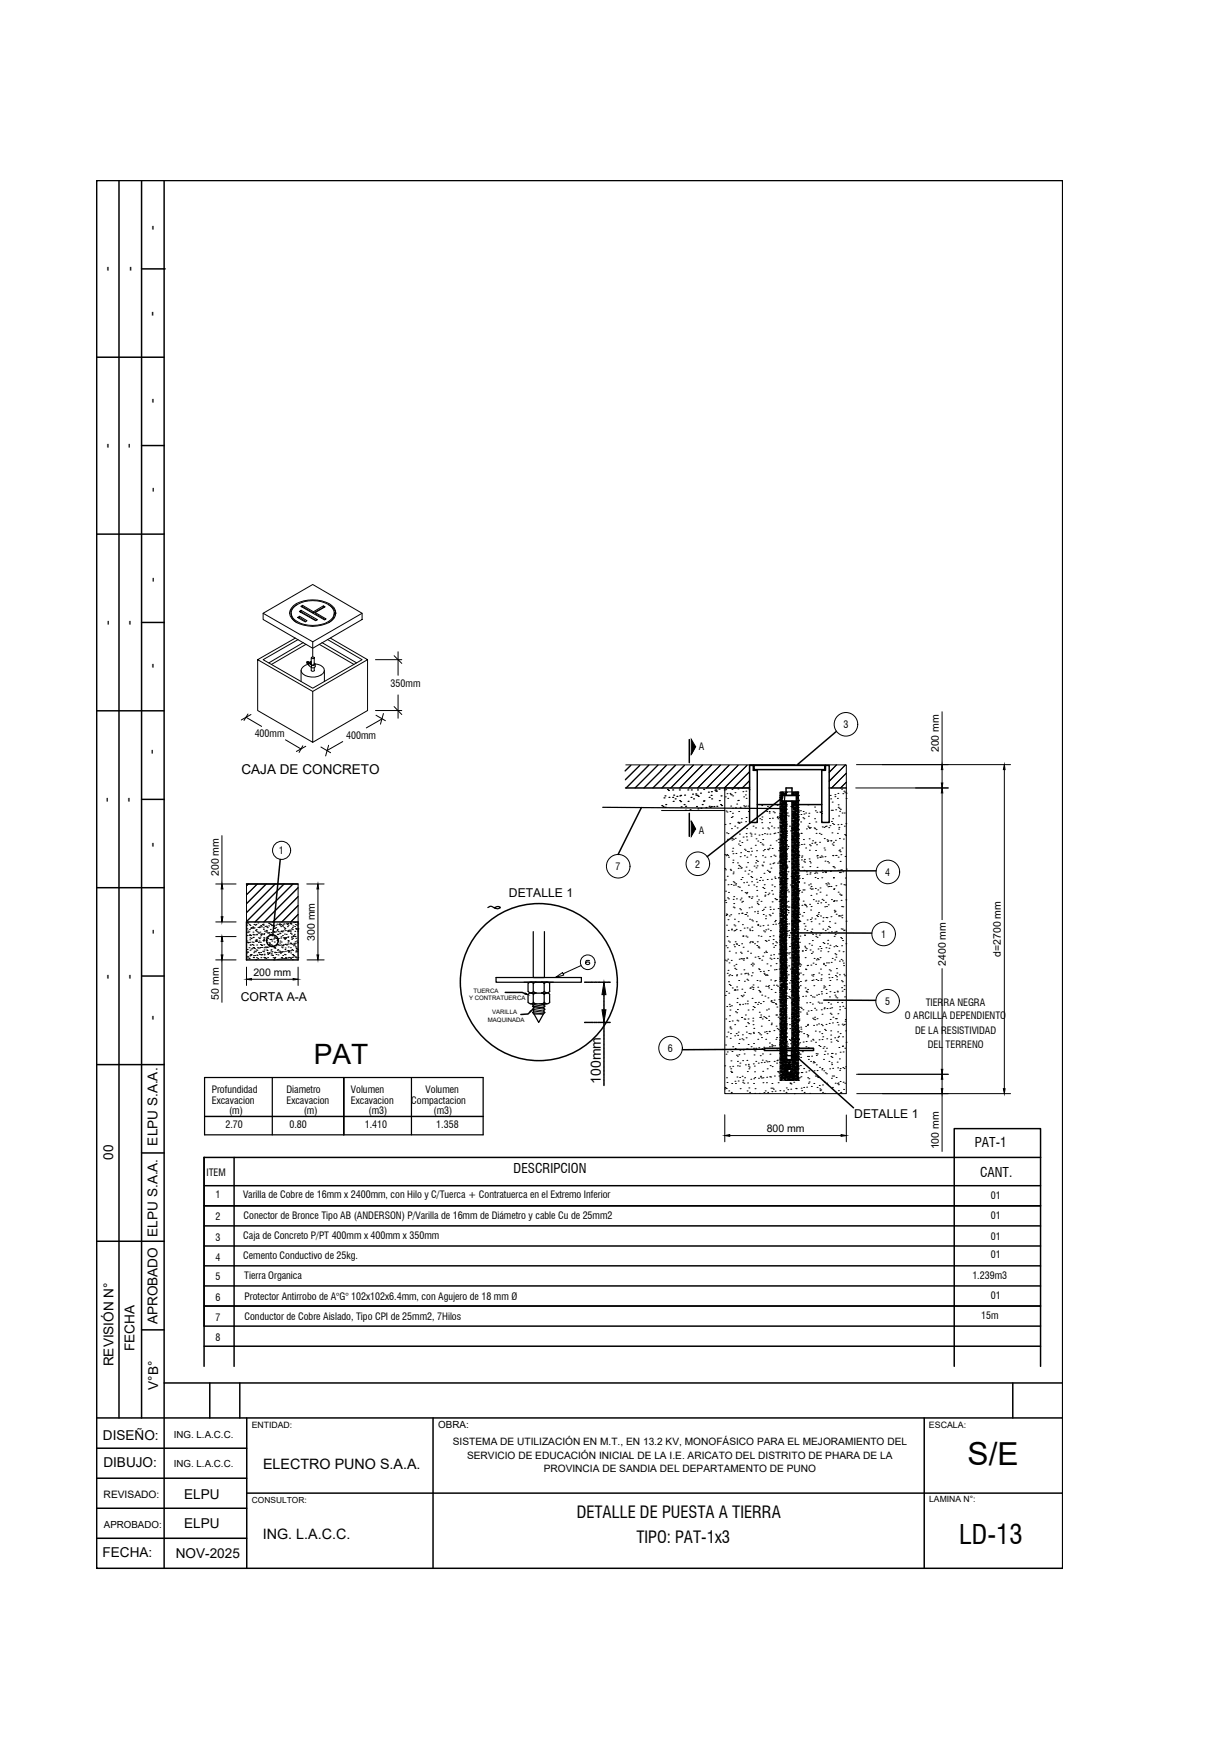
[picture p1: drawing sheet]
<svg xmlns="http://www.w3.org/2000/svg" width="210mm" height="297mm" viewBox="0 0 210 297" stroke-linecap="round" stroke-linejoin="round" font-family="sans-serif">
<defs><g id="words">
<text font-size="5.4" x="165.1" y="250">S/E</text>
<text font-size="4.8" x="53.5" y="181.5">PAT</text>
<text font-size="4.6" x="163.7" y="263.4">LD-13</text>
<text font-size="3.5" x="98.8" y="165.8">6</text>
<g font-size="2.8">
<text x="98.4" y="258.9">DETALLE DE PUESTA A TIERRA</text>
<text x="108.6" y="263.2">TIPO: PAT-1x3</text>
</g>
<g font-size="2.4">
<text x="102.5" y="184.9" transform="rotate(-90 102.5 184.9)">100mm</text>
<text x="44.9" y="250.6">ELECTRO PUNO S.A.A.</text>
<text x="44.9" y="262.6">ING. L.A.C.C.</text>
</g>
<g font-size="2.3">
<text x="26.7" y="39.3" transform="rotate(-90 26.7 39.3)">-</text>
<text x="19" y="46.3" transform="rotate(-90 19 46.3)">-</text>
<text x="22.9" y="46.3" transform="rotate(-90 22.9 46.3)">-</text>
<text x="26.7" y="54" transform="rotate(-90 26.7 54)">-</text>
<text x="26.7" y="68.8" transform="rotate(-90 26.7 68.8)">-</text>
<text x="19" y="76.5" transform="rotate(-90 19 76.5)">-</text>
<text x="22.7" y="76.5" transform="rotate(-90 22.7 76.5)">-</text>
<text x="26.7" y="83.9" transform="rotate(-90 26.7 83.9)">-</text>
<text x="26.8" y="99.3" transform="rotate(-90 26.8 99.3)">-</text>
<text x="19.1" y="106.6" transform="rotate(-90 19.1 106.6)">-</text>
<text x="22.8" y="106.6" transform="rotate(-90 22.8 106.6)">-</text>
<text x="26.7" y="113.9" transform="rotate(-90 26.7 113.9)">-</text>
<text x="26.6" y="128.6" transform="rotate(-90 26.6 128.6)">-</text>
<text x="18.9" y="136.8" transform="rotate(-90 18.9 136.8)">-</text>
<text x="22.6" y="136.8" transform="rotate(-90 22.6 136.8)">-</text>
<text x="41.2" y="132.1">CAJA DE CONCRETO</text>
<text x="26.7" y="144.6" transform="rotate(-90 26.7 144.6)">-</text>
<text x="26.7" y="159.3" transform="rotate(-90 26.7 159.3)">-</text>
<text x="19" y="167" transform="rotate(-90 19 167)">-</text>
<text x="22.8" y="167" transform="rotate(-90 22.8 167)">-</text>
<text x="26.7" y="174.1" transform="rotate(-90 26.7 174.1)">-</text>
<text x="19.3" y="197.9" transform="rotate(-90 19.3 197.9)">00</text>
<text x="26.9" y="195.4" transform="rotate(-90 26.9 195.4)">ELPU S.A.A.</text>
<text x="166.4" y="195.7">PAT-1</text>
<text x="87.7" y="200.2">DESCRIPCION</text>
<text x="167.2" y="200.8">CANT.</text>
<text x="26.9" y="211" transform="rotate(-90 26.9 211)">ELPU S.A.A.</text>
<text x="26.9" y="225.9" transform="rotate(-90 26.9 225.9)">APROBADO</text>
<text x="19.4" y="233.1" transform="rotate(-90 19.4 233.1)">REVISIÓN N°</text>
<text x="22.9" y="230.5" transform="rotate(-90 22.9 230.5)">FECHA</text>
<text x="27" y="237.1" transform="rotate(-90 27 237.1)">V°B°</text>
<text x="17.6" y="245.6">DISEÑO:</text>
<text x="17.6" y="250.3">DIBUJO:</text>
<text x="31.4" y="255.7">ELPU</text>
<text x="31.4" y="260.7">ELPU</text>
<text x="17.5" y="265.7">FECHA:</text>
<text x="30" y="265.8">NOV-2025</text>
</g>
<g font-size="2.1">
<text x="86.9" y="153.1">DETALLE 1</text>
<text x="41.1" y="170.8">CORTA A-A</text>
<text x="145.8" y="190.8">DETALLE 1</text>
</g>
<g font-size="1.8">
<text x="160.2" y="128.3" transform="rotate(-90 160.2 128.3)">200 mm</text>
<text x="37.3" y="149.5" transform="rotate(-90 37.3 149.5)">200 mm</text>
<text x="53.7" y="160.5" transform="rotate(-90 53.7 160.5)">300 mm</text>
<text x="43.3" y="166.5">200 mm</text>
<text x="161.4" y="164.8" transform="rotate(-90 161.4 164.8)">2400 mm</text>
<text x="170.8" y="163.3" transform="rotate(-90 170.8 163.3)">d=2700 mm</text>
<text x="37.3" y="170.5" transform="rotate(-90 37.3 170.5)">50 mm</text>
<text x="130.8" y="193.2">800 mm</text>
<text x="160.2" y="196.1" transform="rotate(-90 160.2 196.1)">100 mm</text>
</g>
<g font-size="1.7">
<text x="66.7" y="117.3">350mm</text>
<text x="43.5" y="125.8">400mm</text>
<text x="143.9" y="124.2">3</text>
<text x="59.1" y="126.1">400mm</text>
<text x="119.2" y="128">A</text>
<text x="119.2" y="142.2">A</text>
<text x="47.6" y="145.7">1</text>
<text x="105.1" y="148.4">7</text>
<text x="118.6" y="148">2</text>
<text x="151.1" y="149.4">4</text>
<text x="150.4" y="160">1</text>
<text x="151" y="171.5">5</text>
<text x="154.4" y="173.9">O ARCILLA DEPENDIENTO</text>
<text x="158" y="171.6">TIERRA NEGRA</text>
<text x="114" y="179.5">6</text>
<text x="156.2" y="176.4">DE LA RESISTIVIDAD</text>
<text x="158.3" y="178.8">DEL TERRENO</text>
<text x="36.1" y="188.3">Excavacion</text>
<text x="36.1" y="186.4">Profundidad</text>
<text x="39.1" y="190">(m)</text>
<text x="48.9" y="188.3">Excavacion</text>
<text x="48.9" y="186.4">Diametro</text>
<text x="51.8" y="190">(m)</text>
<text x="59.9" y="188.3">Excavacion</text>
<text x="59.9" y="186.4">Volumen</text>
<text x="62.9" y="190">(m3)</text>
<text x="70.2" y="188.3">Compactacion</text>
<text x="72.6" y="186.4">Volumen</text>
<text x="74" y="190">(m3)</text>
<text x="38.5" y="192.4">2.70</text>
<text x="49.4" y="192.4">0.80</text>
<text x="62.3" y="192.4">1.410</text>
<text x="74.5" y="192.4">1.358</text>
<text x="35.2" y="200.6">ITEM</text>
<text x="36.8" y="208.1">2</text>
<text x="36.8" y="204.4">1</text>
<text x="41.5" y="204.4">Varilla de Cobre de 16mm x 2400mm, con Hilo y C/Tuerca + Contratuerca en el Extremo Inferior</text>
<text x="41.6" y="208">Conector de Bronce Tipo AB (ANDERSON) P/Varilla de 16mm de Diámetro y cable Cu de 25mm2</text>
<text x="169.1" y="208">01</text>
<text x="169.1" y="204.6">01</text>
<text x="36.8" y="215.1">4</text>
<text x="36.8" y="211.7">3</text>
<text x="41.5" y="214.7">Cemento Conductivo de 25kg.</text>
<text x="41.5" y="211.4">Caja de Concreto P/PT 400mm x 400mm x 350mm</text>
<text x="169.1" y="214.7">01</text>
<text x="169.1" y="211.5">01</text>
<text x="36.8" y="221.9">6</text>
<text x="36.8" y="218.5">5</text>
<text x="41.7" y="218.3">Tierra Organica</text>
<text x="41.7" y="221.8">Protector Antirrobo de A°G° 102x102x6.4mm, con Agujero de 18 mm Ø</text>
<text x="165.9" y="218.3">1.239m3</text>
<text x="169.1" y="221.6">01</text>
<text x="36.8" y="225.3">7</text>
<text x="41.7" y="225.3">Conductor de Cobre Aislado, Tipo CPI de 25mm2, 7Hilos</text>
<text x="167.5" y="225">15m</text>
<text x="36.8" y="228.8">8</text>
<text x="29.7" y="245.3">ING. L.A.C.C.</text>
<text x="74.8" y="243.6">OBRA:</text>
<text x="29.7" y="250.2">ING. L.A.C.C.</text>
<text x="77.3" y="246.6">SISTEMA DE UTILIZACIÓN EN M.T., EN 13.2 KV, MONOFÁSICO PARA EL MEJORAMIENTO DEL</text>
<text x="79.7" y="249">SERVICIO DE EDUCACIÓN INICIAL DE LA I.E. ARICATO DEL DISTRITO DE PHARA DE LA</text>
<text x="92.8" y="251.1">PROVINCIA DE SANDIA DEL DEPARTAMENTO DE PUNO</text>
<text x="17.7" y="255.5">REVISADO:</text>
<text x="17.7" y="260.7">APROBADO:</text>
</g>
<g font-size="1.5">
<text x="43" y="243.6">ENTIDAD:</text>
<text x="158.5" y="243.6">ESCALA:</text>
<text x="158.6" y="256.3">LAMINA N°:</text>
</g>
<text font-size="1.4" x="43" y="256.5">CONSULTOR:</text>
<g font-size="1">
<text x="80" y="170.7">Y CONTRATUERCA</text>
<text x="80.8" y="169.4">TUERCA</text>
<text x="84" y="173">VARILLA</text>
<text x="83.3" y="174.3">MAQUINADA</text>
</g>
</g></defs>
<!-- layer: 0 -->
<g fill="none" stroke="#000" stroke-width=".25">
<path d="M16.5 30.8h164.8v236.8h-164.8zM20.3 30.8v211.1M24.2 30.8v211.1M28 30.8v205.2M24.2 45.9h3.8M28 45.9h.1M16.5 60.9h11.5M24.2 76h3.8M16.5 91.1h11.5M24.2 106.2h3.8M16.5 121.3h11.5M24.2 136.4h3.8"/>
<path d="M109.5 137.8l-4 8M117.6 126.2v3.9M117.6 138.8v3.9M118.7 127.4l-.7 1.3M127.9 130.6h.7v.8h.6v8.9h-1.3zM128.7 130.6h12v.7h-12zM133.1 136.5h.1M133.1 136h.1M133.1 135.7h.1M133.1 135.3h.1M133.1 138.8h.1M133.1 137.7h.1"/>
<path d="M133.1 136.1h.1M133.1 139.3h.1M133.1 139.1h.1M133.1 135.8h.1M133.2 137.7h.1M133.2 137.2h.1M133.2 136.8h.1M133.2 137.1h.1M133.2 136.3h.1M133.2 138.8h.1M133.2 138h.1M133.2 137.3h.1"/>
<path d="M133.2 136.6h.1M133.2 138.4h.1M133.2 138.2h.1M133.2 139.8h.1M133.2 139.1h.1M133.2 138.3h.1M133.2 139.6h.1M133.2 138.1h.1M133.3 139.6h.1M133.3 139.2h.1M133.3 137.5h.1M133.3 135.5h.1"/>
<path d="M133.3 137.7h.1M133.3 136.6h.1M133.3 136h.1M133.3 139.3h.1M133.3 138.2h.1M133.3 139.8h.1M133.3 138.8h.1M133.3 137.6h.1M133.3 136.8h.1M133.3 136.7h.1M133.3 135.2h.1M133.4 136.3h.1"/>
<path d="M133.4 135.9h.1M133.4 135.5h.1M133.4 137.1h.1M133.4 138.7h.1M133.4 139.6h.1M133.4 139h.1M133.4 138.2h.1M133.4 137.5h.1M133.4 136h.1M133.4 137.4h.1M133.4 136.7h.1M133.4 138h.1"/>
<path d="M133.4 139.8h.1M133.4 136.2l-12.7 10M133.5 139.1h.1M133.5 138.6h.1M133.5 138.2h.1M133.5 137.9h.1M133.5 135.5h.1M133.5 135.2h.1M133.5 139.8h.1M133.5 139.4h.1M133.5 137.1h.1M133.5 138.7h.1"/>
<path d="M133.5 139.3h.1M133.5 138.1h.1M133.5 137.3h.1M133.5 136.9h.1M133.5 135.4h.1M133.6 137.6h.1M133.6 139.2h.1M133.6 138.5h.1M133.6 138.4h.1M133.6 137.7h.1M133.6 136.9h.1M133.6 135.3h.1"/>
<path d="M133.6 135.5h.1M133.6 140h.1M133.6 139.9h.1M133.7 136.8h.1M133.7 135.7h.1M133.7 137.6h.1M133.7 137.1h.1M133.7 139.2h.1M133.7 138.7h.1M133.7 139.9h.1M133.7 138.6h.1M133.7 137.8h.1"/>
<path d="M133.7 138h.1M133.7 137.7h.1M133.7 137.2h.1M133.8 139.2h.1M133.8 138.8h.1M133.8 138.4h.1M133.8 138.1h.1M133.8 139.7h.1M133.8 139.1h.1M133.8 137h.1M133.8 137.1h.1M133.8 135.6h.1"/>
<path d="M133.8 139.6h.1M133.8 139.4h.1M133.8 138.6h.1M133.8 137.9h.1M133.8 137.6h.1M133.8 138.3h.1M133.9 138.1h.1M133.9 139.7h.1M133.9 135.5h.1M133.9 137.5h.1M133.9 137h.1M133.9 138.6h.1"/>
<path d="M133.9 139.6h.1M134 137.4h.1M134 137h.1M134 135.5h.1M134 137.6h.1M134 136.8h.1M134 137.3h.1M134 138.6h.1M134 138.2h.1M134 137.8h.1M134 138.1h.1M134 139.6h.1"/>
<path d="M134 138.8h.1M134.1 139.8h.1M134.1 139.4h.1M134.1 139h.1M134.1 137h.1M134.1 139.7h.1M134.1 138.6h.1M134.1 138h.1M134.1 138.8h.1M134.1 135.2h.1M134.1 136.7v45.7l.5 .8 .6-.8v-45.7M134.1 137.5h.1"/>
<path d="M134.1 139.1h.1M134.1 138.1h.1M134.1 137.3h.1M134.1 135.7v-1.3h1.1v1.3M135.2 139.6h.1M135.2 137.5h.1M135.2 136.9h.1M135.2 135.4h.1M135.2 135.2h.1M135.2 137.4h.1M135.2 139h.1M135.2 135.5h.1"/>
<path d="M135.2 136.8h.1M135.2 139.2h.1M135.2 138.5h.1M135.2 137.7h.1M135.2 137h.1M135.3 135.6h.1M135.3 135.3h.1M135.3 139.6h.1M135.3 138.8h.1M135.3 137.6h.1M135.3 140h.1M135.3 138.5h.1"/>
<path d="M135.3 137.2h.1M135.3 136.8h.1M135.3 137.4h.1M135.4 139.2h.1M135.4 138.8h.1M135.4 138.4h.1M135.4 138h.1M135.4 139h.1M135.4 140h.1M135.4 139.6h.1M135.4 137.9h.1M135.4 135.2h.1"/>
<path d="M135.4 137.3h.1M135.4 137.1h.1M135.4 135.6h.1M135.5 139.5h.1M135.5 139.3h.1M135.5 138.1h.1M135.5 139.4h.1M135.5 138.7h.1M135.5 137.9h.1M135.5 137.4h.1M135.5 138.5h.1M135.5 135.5h.1"/>
<path d="M135.5 139h.1M135.6 137h.1M135.6 136.8h.1M135.6 135.2h.1M135.6 138.6h.1M135.6 137.8h.1M135.6 138.2h.1M135.6 137.4h.1M135.6 138.4h.1M135.6 139.9h.1M135.6 137.3h.1M135.7 139.8h.1"/>
<path d="M135.7 139.4h.1M135.7 139h.1M135.7 135.2h.1M135.7 139.1h.1M135.7 137h.1M135.7 139.6h.1M135.7 138.8h.1M135.7 138.1h.1M135.7 137.4h.1M135.7 137.9h.1M135.7 136.8h.1M135.7 139.5h.1"/>
<path d="M135.7 138.4h.1M135.7 138.9h.1M135.7 140h.1M135.7 138.3h.1M135.7 137.1h.1M135.8 135.6h.1M135.8 135.2h.1M135.8 137.3h.1M135.8 138.9h.1M135.8 135.5h.1M135.8 137.2h.1M135.8 136.8h.1"/>
<path d="M135.8 139.6h.1M135.8 137.5h.1M135.8 135.3h.1M135.9 138.4h.1M135.9 138h.1M135.9 137.6h.1M135.9 137.3h.1M135.9 136.8h.1M135.9 140h.1M135.9 135.5h.1M135.9 139.8h.1M135.9 139.1h.1"/>
<path d="M135.9 138.3h.1M135.9 139.6h.1M135.9 139.2h.1M135.9 138.8h.1M135.9 138.9h.1M136 140h.1M136 137.8h.1M136 136.3h.1M136 136h.1M136 139.4h.1M136 138h.1M136 135.5h.1"/>
<path d="M136 137.3h.1M136 136.2h.1M136 135.7h.1M136 135.2h.1M136 137.7h.1M136 136.9h.1M136.1 136.2h.1M136.1 135.8h.1M136.1 135.4h.1M136.1 137.8h.1M136.1 139.4h.1M136.1 138.9h.1"/>
<path d="M136.1 139.3h.1M136.1 138.1h.1M136.1 140h.1M136.1 139.2h.1M136.1 138.5h.1M136.1 137.7h.1M136.1 137.4h.1M136.1 137h.1M136.1 136.6h.1M136.1 136.8h.1M136.1 135.2h.1M136.1 136.5h.1"/>
<path d="M136.2 139h.1M136.2 138.6h.1M136.2 138.2h.1M136.2 137.8h.1M136.2 139.9h.1M136.2 138.3h.1M136.2 138.5h.1M136.2 139.8h.1M136.2 139.4h.1M136.2 136.6h.1M136.2 135.7h.1M140.9 130.6h.6v9.7h-1.3v-8.9h.7z"/>
<path d="M142.7 124.8l-6.6 5.6M16.5 151.5h11.5M47.8 146.6l-1.2 12.9M118 140.2l.7 1.3M133.1 144.6h.1M133.1 144.2h.1M133.1 143.8h.1M133.1 153.1h.1M133.1 152.7h.1M133.1 152.3h.1M133.1 150.4h.1M133.1 148.8h.1"/>
<path d="M133.1 147.3h.1M133.1 140.3h.1M133.1 158.9h.1M133.1 157.9h.1M133.1 157.3h.1M133.1 156.3h.1M133.1 148.1h.1M133.1 146.8h.1M133.1 146h.1M133.1 144.8h.1M133.1 159.9h.1M133.1 158.7h.1"/>
<path d="M133.1 152.9h.1M133.1 147.7h.1M133.1 147h.1M133.1 146.2h.1M133.1 144.7h.1M133.1 158.1h.1M133.1 157.4h.1M133.1 155.9h.1M133.2 145.7h.1M133.2 145.4h.1M133.2 145h.1M133.2 154.7h.1"/>
<path d="M133.2 154.3h.1M133.2 153.9h.1M133.2 153.5h.1M133.2 145.1h.1M133.2 144h.1M133.2 143.5h.1M133.2 142.4h.1M133.2 141.9h.1M133.2 140.9h.1M133.2 159.5h.1M133.2 155.2h.1M133.2 153.6h.1"/>
<path d="M133.2 152h.1M133.2 148.9h.1M133.2 143.2h.1M133.2 141.1h.1M133.2 157.1h.1M133.2 155h.1M133.2 150.9h.1M133.2 150.1h.1M133.2 150h.1M133.2 149.2h.1M133.2 148.5h.1M133.2 147.7h.1"/>
<path d="M133.2 146.2h.1M133.2 159.7h.1M133.2 158.9h.1M133.2 157.4h.1M133.2 147.3h.1M133.2 146.9h.1M133.2 146.5h.1M133.2 155.9h.1M133.2 155.5h.1M133.2 155.1h.1M133.2 149.9h.1M133.2 148.3h.1"/>
<path d="M133.2 147.2h.1M133.2 146.7h.1M133.2 158.4h.1M133.2 156.8h.1M133.2 145.2h.1M133.2 140.4h.1M133.2 159.1h.1M133.2 154.2h.1M133.2 153h.1M133.2 152.2h.1M133.2 152.3h.1M133.2 151.5h.1"/>
<path d="M133.2 150.7h.1M133.2 149.3h.1M133.2 140.3h.1M133.3 148.5h.1M133.3 148.1h.1M133.3 147.7h.1M133.3 140h.1M133.3 157h.1M133.3 156.7h.1M133.3 156.2h.1M133.3 150.4h.1M133.3 148.8h.1"/>
<path d="M133.3 144.6h.1M133.3 143h.1M133.3 141.4h.1M133.3 160h.1M133.3 154.7h.1M133.3 153.1h.1M133.3 152h.1M133.3 151.5h.1M133.3 144.5h.1M133.3 143.2h.1M133.3 142.4h.1M133.3 141.2h.1"/>
<path d="M133.3 158.4h.1M133.3 157.1h.1M133.3 156.3h.1M133.3 155.1h.1M133.3 151.4h.1M133.3 149.3h.1M133.3 152.3h.1M133.3 150.8h.1M133.3 143.4h.1M133.3 142.6h.1M133.3 141.8h.1M133.3 141.1h.1"/>
<path d="M133.3 154.5h.1M133.3 153.8h.1M133.3 153h.1M133.3 149.7h.1M133.3 148.9h.1M133.3 141.6h.1M133.3 140.8h.1M133.3 140.4h.1M133.3 158.6h.1M133.3 158.2h.1M133.3 157.8h.1M133.3 157.4h.1"/>
<path d="M133.3 147.8h.1M133.3 146.2h.1M133.3 156.8h.1M133.3 155.2h.1M133.3 153.6h.1M133.3 148.6h.1M133.3 147.3h.1M133.3 146.5h.1M133.3 145.3h.1M133.3 159.2h.1M133.3 155.5h.1M133.3 153.5h.1"/>
<path d="M133.3 145.6h.1M133.3 144.9h.1M133.3 144.1h.1M133.3 156.1h.1M133.3 155.3h.1M133.3 142.8h.1M133.3 142h.1M133.3 159.8h.1M133.3 159.4h.1M133.3 159h.1M133.3 150.9h.1M133.3 150.5h.1"/>
<path d="M133.3 150.1h.1M133.3 144h.1M133.3 159.5h.1M133.3 152.5h.1M133.3 143.7h.1M133.3 157.6h.1M133.3 152.7h.1M133.3 150.7h.1M133.3 149.4h.1M133.3 147.9h.1M133.3 147.1h.1M133.3 146.4h.1"/>
<path d="M133.3 145.7h.1M133.3 159.1h.1M133.3 158.3h.1M133.4 144h.1M133.4 143.6h.1M133.4 143.2h.1M133.4 152.5h.1M133.4 152.1h.1M133.4 151.7h.1M133.4 151.3h.1M133.4 148.8h.1M133.4 147.2h.1"/>
<path d="M133.4 146.2h.1M133.4 145.6h.1M133.4 144.6h.1M133.4 142.9h.1M133.4 157.3h.1M133.4 155.7h.1M133.4 154.1h.1M133.4 147.8h.1M133.4 145.7h.1M133.4 141.7h.1M133.4 140.9h.1M133.4 159.6h.1"/>
<path d="M133.4 154.8h.1M133.4 153.5h.1M133.4 150.2h.1M133.4 149.4h.1M133.4 148.7h.1M133.4 159.9h.1M133.4 159.8h.1M133.4 158.4h.1M133.4 145.1h.1M133.4 144.8h.1M133.4 144.4h.1M133.4 153.7h.1"/>
<path d="M133.4 153.3h.1M133.4 152.9h.1M133.4 150.4h.1M133.4 149.3h.1M133.4 147.7h.1M133.4 141.9h.1M133.4 140.3h.1M133.4 158.9h.1M133.4 152h.1M133.4 150.9h.1M133.4 145h.1M133.4 143.7h.1"/>
<path d="M133.4 157.6h.1M133.4 156.8h.1M133.4 155.6h.1M133.4 151.9h.1M133.4 149.9h.1M133.4 141.3h.1M133.4 140.5h.1M133.5 146.8h.1M133.5 146.3h.1M133.5 146h.1M133.5 145.6h.1M133.5 154.8h.1"/>
<path d="M133.5 154.5h.1M133.5 154.1h.1M133.5 146.7h.1M133.5 145.1h.1M133.5 143.5h.1M133.5 156.7h.1M133.5 155.7h.1M133.5 155.2h.1M133.5 153.6h.1M133.5 152.5h.1M133.5 149.1h.1M133.5 147.9h.1"/>
<path d="M133.5 147.1h.1M133.5 145.8h.1M133.5 142.1h.1M133.5 140.1h.1M133.5 159.7h.1M133.5 156h.1M133.5 154h.1M133.5 151.7h.1M133.5 142.8h.1M133.5 142h.1M133.5 140.5h.1M133.5 154.7h.1"/>
<path d="M133.5 153.2h.1M133.5 147.5h.1M133.5 140.2h.1M133.5 155.6h.1M133.5 155.3h.1M133.5 149.8h.1M133.5 148.2h.1M133.5 141.3h.1M133.5 140.3h.1M133.5 160h.1M133.5 158.9h.1M133.5 158.4h.1"/>
<path d="M133.5 157.3h.1M133.5 151.5h.1M133.5 144.2h.1M133.5 158.1h.1M133.5 152h.1M133.5 151.2h.1M133.5 149.9h.1M133.5 144.3h.1M133.5 143.6h.1M133.5 157h.1M133.5 156.2h.1M133.5 155.5h.1"/>
<path d="M133.5 148.7h.1M133.5 148.3h.1M133.5 141.4h.1M133.5 141h.1M133.5 140.6h.1M133.5 157.6h.1M133.5 157.2h.1M133.5 156.8h.1M133.5 156.4h.1M133.5 146.1h.1M133.5 144.5h.1M133.5 142.9h.1"/>
<path d="M133.5 141.9h.1M133.5 154.6h.1M133.5 153h.1M133.5 142.2h.1M133.5 156.1h.1M133.5 148.1h.1M133.5 147.3h.1M133.5 146.6h.1M133.5 159.3h.1M133.5 158.5h.1M133.5 157.8h.1M133.5 156.3h.1"/>
<path d="M133.6 149.5h.1M133.6 142.6h.1M133.6 142.2h.1M133.6 141.8h.1M133.6 158.8h.1M133.6 158.4h.1M133.6 158h.1M133.6 150.7h.1M133.6 150.3h.1M133.6 149.9h.1M133.6 149.8h.1M133.6 149.3h.1"/>
<path d="M133.6 148.2h.1M133.6 147.7h.1M133.6 146.7h.1M133.6 140.8h.1M133.6 159.4h.1M133.6 157.8h.1M133.6 150.9h.1M133.6 145.5h.1M133.6 144.3h.1M133.6 158.1h.1M133.6 157.3h.1M133.6 152.4h.1"/>
<path d="M133.6 150.4h.1M133.6 149.6h.1M133.6 148.9h.1M133.6 148.1h.1M133.6 159.3h.1M133.6 144.2h.1M133.6 143.8h.1M133.6 143.4h.1M133.6 143h.1M133.6 159.6h.1M133.6 159.2h.1M133.6 151.9h.1"/>
<path d="M133.6 151.5h.1M133.6 151.1h.1M133.6 145.6h.1M133.6 144h.1M133.6 142.4h.1M133.6 155.7h.1M133.6 154.1h.1M133.6 153h.1M133.6 152.5h.1M133.6 151.4h.1M133.6 148.4h.1M133.6 147.6h.1"/>
<path d="M133.6 146.3h.1M133.6 142.7h.1M133.6 140.6h.1M133.6 156.6h.1M133.6 154.5h.1M133.6 152.6h.1M133.6 151.2h.1M133.6 141.5h.1M133.6 140.7h.1M133.7 145.4h.1M133.7 145h.1M133.7 144.6h.1"/>
<path d="M133.7 153.1h.1M133.7 152.7h.1M133.7 152.3h.1M133.7 148.7h.1M133.7 147.2h.1M133.7 140.3h.1M133.7 158.9h.1M133.7 157.8h.1M133.7 157.3h.1M133.7 156.2h.1M133.7 154.6h.1M133.7 150.4h.1"/>
<path d="M133.7 146.8h.1M133.7 144.7h.1M133.7 158.6h.1M133.7 153.7h.1M133.7 152.5h.1M133.7 151.7h.1M133.7 143.7h.1M133.7 143h.1M133.7 142.2h.1M133.7 141.5h.1M133.7 154.9h.1M133.7 154.2h.1"/>
<path d="M133.7 153.4h.1M133.7 146.5h.1M133.7 146.2h.1M133.7 145.7h.1M133.7 153.9h.1M133.7 143.5h.1M133.7 142.4h.1M133.7 141.8h.1M133.7 140.8h.1M133.7 159.4h.1M133.7 153.5h.1M133.7 152h.1"/>
<path d="M133.7 148.8h.1M133.7 144h.1M133.7 142.7h.1M133.7 141.9h.1M133.7 140.7h.1M133.7 156.6h.1M133.7 155.8h.1M133.7 154.5h.1M133.7 146h.1M133.7 145.3h.1M133.7 144.5h.1M133.7 157.2h.1"/>
<path d="M133.7 156.4h.1M133.7 155.7h.1M133.8 148.2h.1M133.8 147.7h.1M133.8 147.3h.1M133.8 146.9h.1M133.8 155.9h.1M133.8 155.4h.1M133.8 155.1h.1M133.8 154.6h.1M133.8 149.8h.1M133.8 147.1h.1"/>
<path d="M133.8 146.6h.1M133.8 145.6h.1M133.8 144h.1M133.8 158.3h.1M133.8 156.7h.1M133.8 146.8h.1M133.8 146h.1M133.8 144.8h.1M133.8 159.9h.1M133.8 158.7h.1M133.8 152.9h.1M133.8 150.9h.1"/>
<path d="M133.8 148.3h.1M133.8 147.5h.1M133.8 159.5h.1M133.8 158h.1M133.8 157.2h.1M133.8 149.3h.1M133.8 148.9h.1M133.8 148.5h.1M133.8 140.4h.1M133.8 140h.1M133.8 157h.1M133.8 156.6h.1"/>
<path d="M133.8 156.2h.1M133.8 148.7h.1M133.8 144.5h.1M133.8 142.9h.1M133.8 141.3h.1M133.8 153h.1M133.8 151.9h.1M133.8 151.4h.1M133.8 150.4h.1M133.8 148.1h.1M133.8 143.2h.1M133.8 141.1h.1"/>
<path d="M133.8 157.1h.1M133.8 155h.1M133.8 150.1h.1M133.8 150.6h.1M133.8 149.1h.1M133.8 149h.1M133.8 147.6h.1M133.8 142h.1M133.8 141.6h.1M133.8 141.2h.1M133.8 140.8h.1M133.8 158.2h.1"/>
<path d="M133.8 157.8h.1M133.8 157.4h.1M133.8 150.5h.1M133.8 149.7h.1M133.8 146.1h.1M133.8 153.5h.1M133.8 145.2h.1M133.8 159.1h.1M133.8 154.2h.1M133.8 152.2h.1M133.8 140.2h.1M133.8 152.1h.1"/>
<path d="M133.8 151.3h.1M133.8 141.7h.1M133.8 140.9h.1M133.9 143.2h.1M133.9 142.8h.1M133.9 142.4h.1M133.9 159.4h.1M133.9 159h.1M133.9 158.6h.1M133.9 151.7h.1M133.9 151.3h.1M133.9 150.9h.1"/>
<path d="M133.9 149.3h.1M133.9 144h.1M133.9 141.3h.1M133.9 140.8h.1M133.9 159.9h.1M133.9 158.3h.1M133.9 152.5h.1M133.9 144.5h.1M133.9 141.2h.1M133.9 158.4h.1M133.9 157.1h.1M133.9 156.3h.1"/>
<path d="M133.9 155.1h.1M133.9 151.4h.1M133.9 152.1h.1M133.9 143.9h.1M133.9 140.9h.1M133.9 154.4h.1M133.9 153.6h.1M133.9 144.3h.1M133.9 143.6h.1M133.9 159.8h.1M133.9 153.3h.1M133.9 152.9h.1"/>
<path d="M133.9 147.1h.1M133.9 146.1h.1M133.9 145.5h.1M133.9 142.9h.1M133.9 157.2h.1M133.9 155.6h.1M133.9 154h.1M133.9 148.6h.1M133.9 147.3h.1M133.9 146.5h.1M133.9 145.3h.1M133.9 159.2h.1"/>
<path d="M133.9 153.5h.1M133.9 146.2h.1M133.9 145.4h.1M133.9 144.7h.1M133.9 157.4h.1M133.9 156.6h.1M133.9 155.9h.1M134 145.5h.1M134 145.1h.1M134 144.8h.1M134 154.5h.1M134 154.1h.1"/>
<path d="M134 153.7h.1M134 149.3h.1M134 148.7h.1M134 147.6h.1M134 141.8h.1M134 140.2h.1M134 158.8h.1M134 151.9h.1M134 150.9h.1M134 150.3h.1M134 149.4h.1M134 143.7h.1"/>
<path d="M134 141.6h.1M134 157.6h.1M134 155.5h.1M134 151.5h.1M134 150.7h.1M134 148.5h.1M134 147.7h.1M134 147h.1M134 159.7h.1M134 158.9h.1M134 158.2h.1M134 158.1h.1"/>
<path d="M134 156.7h.1M134 147.1h.1M134 146.7h.1M134 146.3h.1M134 146h.1M134 155.6h.1M134 155.3h.1M134 154.8h.1M134 146.6h.1M134 145h.1M134 143.4h.1M134 155.1h.1"/>
<path d="M134 154h.1M134 153.5h.1M134 152.4h.1M134 147.8h.1M134 145.7h.1M134 140.9h.1M134 159.6h.1M134 152.7h.1M134 140.3h.1M134 150.8h.1M134 150h.1M134.1 148.3h.1"/>
<path d="M134.1 147.9h.1M134.1 147.5h.1M134.1 140.2h.1M134.1 156.8h.1M134.1 156.4h.1M134.1 156h.1M134.1 149.8h.1M134.1 148.2h.1M134.1 141.3h.1M134.1 159.9h.1M134.1 158.8h.1M134.1 158.3h.1"/>
<path d="M134.1 157.2h.1M134.1 155.6h.1M134.1 151.4h.1M134.1 145h.1M134.1 143.7h.1M134.1 142.9h.1M134.1 141.7h.1M134.1 158.9h.1M134.1 157.6h.1M134.1 151.9h.1M134.1 149.9h.1M134.1 153h.1"/>
<path d="M134.1 152.3h.1M134.1 151.5h.1M134.1 150h.1M134.1 141.8h.1M134.1 141.1h.1M134.1 140.4h.1M134.1 149.1h.1M134.1 148.7h.1M134.1 141.4h.1M134.1 141h.1M134.1 140.6h.1M134.1 158.4h.1"/>
<path d="M134.1 158h.1M134.1 149.5h.1M134.1 146h.1M134.1 144.5h.1M134.1 143.4h.1M134.1 156.2h.1M134.1 154.5h.1M134.1 147.1h.1M134.1 145.8h.1M134.1 142.1h.1M134.1 140.1h.1M134.1 159.7h.1"/>
<path d="M134.1 154h.1M134.1 153.1h.1M134.1 144.9h.1M134.1 144.1h.1M134.1 142.6h.1M134.1 141.9h.1M134.1 156.1h.1M134.1 155.3h.1M134.1 153.8h.1M134.1 142.2h.1M134.1 159.6h.1M134.1 159.2h.1"/>
<path d="M134.1 150.7h.1M134.1 150.3h.1M134.1 149.3h.1M134.1 147.6h.1M134.1 146.6h.1M134.1 140.7h.1M134.1 159.3h.1M134.1 157.7h.1M134.1 150.8h.1M134.1 144.2h.1M134.1 158.1h.1M134.1 152h.1"/>
<path d="M134.1 151.2h.1M134.1 146.4h.1M134.1 145.7h.1M134.1 154.6h.1M134.9 159.2h13.8M135.2 141.4h.1M135.2 157.2h.1M135.2 149.1h.1M135.2 141.1h.1M135.2 140.1h.1M135.2 158.7h.1M135.2 151.2h.1"/>
<path d="M135.2 143.2h.1M135.2 157.1h.1M135.2 145.9h.1M135.2 157h.1M135.2 154.8h.1M135.2 142.6h.1M135.2 142.2h.1M135.2 141.8h.1M135.2 158.4h.1M135.2 158h.1M135.2 157.6h.1M135.2 150.3h.1"/>
<path d="M135.2 149.9h.1M135.2 149.5h.1M135.2 144.3h.1M135.2 142.7h.1M135.2 141.7h.1M135.2 154.4h.1M135.2 152.8h.1M135.2 146.5h.1M135.2 145.3h.1M135.2 144.5h.1M135.2 159.2h.1M135.2 153.5h.1"/>
<path d="M135.2 151.4h.1M135.2 148.1h.1M135.2 147.3h.1M135.2 146.6h.1M135.2 145.1h.1M135.2 159.3h.1M135.2 158.6h.1M135.2 157.8h.1M135.2 156.3h.1M135.2 143.7h.1M135.2 143.4h.1M135.2 143h.1"/>
<path d="M135.2 160h.1M135.2 159.6h.1M135.2 158.8h.1M135.2 151.5h.1M135.2 151.1h.1M135.2 150.7h.1M135.2 148h.1M135.2 147.5h.1M135.2 146.4h.1M135.2 144.9h.1M135.2 140.6h.1M135.2 156h.1"/>
<path d="M135.2 149.4h.1M135.2 148.6h.1M135.2 141.6h.1M135.2 155.5h.1M135.2 150.4h.1M135.2 149.6h.1M135.2 148.9h.1M135.2 148.2h.1M135.3 144.9h.1M135.3 144.6h.1M135.3 144.2h.1M135.3 153.1h.1"/>
<path d="M135.3 152.6h.1M135.3 152.3h.1M135.3 151.9h.1M135.3 149.6h.1M135.3 143.7h.1M135.3 142.2h.1M135.3 153.9h.1M135.3 152.8h.1M135.3 151.2h.1M135.3 147.8h.1M135.3 145.7h.1M135.3 140.9h.1"/>
<path d="M135.3 159.6h.1M135.3 154.8h.1M135.3 153.5h.1M135.3 152.7h.1M135.3 151.5h.1M135.3 140.7h.1M135.3 149.7h.1M135.3 141.5h.1M135.3 146.5h.1M135.3 146.1h.1M135.3 145.4h.1M135.3 154.2h.1"/>
<path d="M135.3 153.8h.1M135.3 153.4h.1M135.3 148.5h.1M135.3 147h.1M135.3 158.7h.1M135.3 157.6h.1M135.3 157h.1M135.3 156h.1M135.3 155.5h.1M135.3 154.4h.1M135.3 149.9h.1M135.3 145h.1"/>
<path d="M135.3 142.9h.1M135.3 141.7h.1M135.3 158.9h.1M135.3 156.8h.1M135.3 155.6h.1M135.3 143h.1M135.3 142.3h.1M135.3 155h.1M135.4 147.7h.1M135.4 147.3h.1M135.4 146.9h.1M135.4 155.4h.1"/>
<path d="M135.4 155h.1M135.4 154.6h.1M135.4 144.8h.1M135.4 143.2h.1M135.4 142.1h.1M135.4 141.6h.1M135.4 140.6h.1M135.4 159.2h.1M135.4 153.3h.1M135.4 151.7h.1M135.4 150.1h.1M135.4 147.9h.1"/>
<path d="M135.4 147.1h.1M135.4 145.8h.1M135.4 140.1h.1M135.4 159.7h.1M135.4 154h.1M135.4 151.9h.1M135.4 146h.1M135.4 145.3h.1M135.4 144.5h.1M135.4 143h.1M135.4 157.2h.1M135.4 156.4h.1"/>
<path d="M135.4 155.7h.1M135.4 154.2h.1M135.4 148.1h.1M135.4 140.4h.1M135.4 156.6h.1M135.4 156.2h.1M135.4 155.8h.1M135.4 148.9h.1M135.4 148.5h.1M135.4 148h.1M135.4 146.4h.1M135.4 145.4h.1"/>
<path d="M135.4 143.7h.1M135.4 158.1h.1M135.4 156.5h.1M135.4 154.9h.1M135.4 149.9h.1M135.4 149.1h.1M135.4 144.2h.1M135.4 156h.1M135.4 151.2h.1M135.4 148.3h.1M135.4 147.6h.1M135.4 146.8h.1"/>
<path d="M135.4 146.1h.1M135.4 144.6h.1M135.4 159.5h.1M135.4 158.7h.1M135.4 158h.1M135.4 157.3h.1M135.5 141.5h.1M135.5 141.2h.1M135.5 140.8h.1M135.5 158.2h.1M135.5 157.8h.1M135.5 157.4h.1"/>
<path d="M135.5 157h.1M135.5 150.1h.1M135.5 149.7h.1M135.5 149.3h.1M135.5 149.6h.1M135.5 148.5h.1M135.5 142.7h.1M135.5 141.1h.1M135.5 159.7h.1M135.5 152.8h.1M135.5 151.7h.1M135.5 151.2h.1"/>
<path d="M135.5 148.3h.1M135.5 146.2h.1M135.5 141.4h.1M135.5 140.2h.1M135.5 155.3h.1M135.5 154h.1M135.5 153.2h.1M135.5 152h.1M135.5 150.6h.1M135.5 149.8h.1M135.5 149.1h.1M135.5 147.6h.1"/>
<path d="M135.5 158.8h.1M135.5 142.4h.1M135.5 142h.1M135.5 159.4h.1M135.5 159h.1M135.5 158.6h.1M135.5 151.3h.1M135.5 150.9h.1M135.5 150.5h.1M135.5 147.5h.1M135.5 145.9h.1M135.5 144.3h.1"/>
<path d="M135.5 157.6h.1M135.5 156h.1M135.5 154.9h.1M135.5 154.4h.1M135.5 153.3h.1M135.5 145.5h.1M135.5 143.5h.1M135.5 142.2h.1M135.5 158.1h.1M135.5 157.3h.1M135.5 156.1h.1M135.5 152.4h.1"/>
<path d="M135.5 150.4h.1M135.5 140.9h.1M135.5 152.9h.1M135.5 152.1h.1M135.5 151.4h.1M135.5 141.7h.1M135.5 144h.1M135.5 143.2h.1M135.5 159.8h.1M135.5 152.5h.1M135.5 149h.1M135.5 142.1h.1"/>
<path d="M135.5 140.5h.1M135.5 159.2h.1M135.5 156.5h.1M135.5 152.2h.1M135.5 150.7h.1M135.5 148.4h.1M135.5 146.3h.1M135.5 140.6h.1M135.5 154.5h.1M135.5 141h.1M135.5 153.7h.1M135.5 153.6h.1"/>
<path d="M135.5 142.5h.1M135.5 155.1h.1M135.6 145.5h.1M135.6 145.1h.1M135.6 144.7h.1M135.6 154h.1M135.6 153.7h.1M135.6 153.2h.1M135.6 146.9h.1M135.6 145.9h.1M135.6 145.3h.1M135.6 144.3h.1"/>
<path d="M135.6 143.7h.1M135.6 142.6h.1M135.6 157h.1M135.6 155.4h.1M135.6 153.8h.1M135.6 158.6h.1M135.6 156.5h.1M135.6 151.7h.1M135.6 150.4h.1M135.6 146.2h.1M135.6 144h.1M135.6 157.4h.1"/>
<path d="M135.6 156.7h.1M135.6 155.9h.1M135.6 155.2h.1M135.6 146.7h.1M135.6 146.3h.1M135.6 155.6h.1M135.6 154.8h.1M135.6 154.4h.1M135.6 149h.1M135.6 148.5h.1M135.6 147.4h.1M135.6 141.6h.1"/>
<path d="M135.6 140h.1M135.6 150.1h.1M135.6 148.8h.1M135.6 146.8h.1M135.6 141.9h.1M135.6 140.7h.1M135.6 155.8h.1M135.6 154.5h.1M135.6 152.5h.1M135.6 147.8h.1M135.6 147h.1M135.6 159.7h.1"/>
<path d="M135.6 158.9h.1M135.6 158.2h.1M135.7 147.5h.1M135.7 147.1h.1M135.7 156.8h.1M135.7 156.4h.1M135.7 156h.1M135.7 147.9h.1M135.7 146.4h.1M135.7 144.8h.1M135.7 143.2h.1M135.7 154.9h.1"/>
<path d="M135.7 153.8h.1M135.7 153.3h.1M135.7 152.2h.1M135.7 150.7h.1M135.7 146h.1M135.7 144h.1M135.7 142.7h.1M135.7 159.9h.1M135.7 158.7h.1M135.7 157.8h.1M135.7 156.6h.1M135.7 152.9h.1"/>
<path d="M135.7 150.9h.1M135.7 150.8h.1M135.7 150h.1M135.7 149.3h.1M135.7 148.5h.1M135.7 159.7h.1M135.7 141h.1M135.7 140.6h.1M135.7 140.2h.1M135.7 158h.1M135.7 157.6h.1M135.7 157.2h.1"/>
<path d="M135.7 149.5h.1M135.7 149.1h.1M135.7 148.7h.1M135.7 148.3h.1M135.7 148h.1M135.7 158.6h.1M135.7 158.1h.1M135.7 157h.1M135.7 155.4h.1M135.7 150.1h.1M135.7 148.9h.1M135.7 148.1h.1"/>
<path d="M135.7 146.8h.1M135.7 141.1h.1M135.7 155h.1M135.7 140.4h.1M135.7 153.1h.1M135.7 152.3h.1M135.7 151.6h.1M135.7 151.5h.1M135.7 141.9h.1M135.7 142.6h.1M135.7 142.1h.1M135.7 141.8h.1"/>
<path d="M135.7 141.4h.1M135.7 159.2h.1M135.7 158.8h.1M135.7 158.4h.1M135.7 150.3h.1M135.7 149.9h.1M135.7 145.8h.1M135.7 144.3h.1M135.7 141.6h.1M135.7 154.3h.1M135.7 152.7h.1M135.7 151.2h.1"/>
<path d="M135.7 145.2h.1M135.7 159.1h.1M135.7 157.1h.1M135.7 153h.1M135.7 144.2h.1M135.7 143.4h.1M135.7 155.3h.1M135.7 154.6h.1M135.8 143.7h.1M135.8 143.3h.1M135.8 142.9h.1M135.8 160h.1"/>
<path d="M135.8 159.6h.1M135.8 151.8h.1M135.8 151.5h.1M135.8 151.1h.1M135.8 149h.1M135.8 147.9h.1M135.8 147.4h.1M135.8 146.4h.1M135.8 144.8h.1M135.8 140.5h.1M135.8 159.1h.1M135.8 157.5h.1"/>
<path d="M135.8 155.9h.1M135.8 149.3h.1M135.8 147.3h.1M135.8 142.4h.1M135.8 141.2h.1M135.8 156.3h.1M135.8 155.1h.1M135.8 154.2h.1M135.8 145.7h.1M135.8 144.9h.1M135.8 143.4h.1M135.8 157.6h.1"/>
<path d="M135.8 156.9h.1M135.8 156.1h.1M135.8 154.6h.1M135.8 144.5h.1M135.8 144.1h.1M135.8 153.4h.1M135.8 153h.1M135.8 152.6h.1M135.8 152.3h.1M135.8 149.5h.1M135.8 142.1h.1M135.8 153.8h.1"/>
<path d="M135.8 152.7h.1M135.8 152.2h.1M135.8 150.6h.1M135.8 146.5h.1M135.8 145.3h.1M135.8 143.2h.1M135.8 159.2h.1M135.8 158.4h.1M135.8 157.1h.1M135.8 153.5h.1M135.8 151.4h.1M135.8 148.7h.1"/>
<path d="M135.8 147.2h.1M135.8 159.9h.1M135.9 146.1h.1M135.9 145.7h.1M135.9 145.3h.1M135.9 154.6h.1M135.9 154.2h.1M135.9 153.8h.1M135.9 148.5h.1M135.9 146.9h.1M135.9 158.6h.1M135.9 157.5h.1"/>
<path d="M135.9 157h.1M135.9 155.9h.1M135.9 155.4h.1M135.9 154.3h.1M135.9 149.4h.1M135.9 148.6h.1M135.9 147.3h.1M135.9 143.7h.1M135.9 141.6h.1M135.9 157.6h.1M135.9 155.5h.1M135.9 150.7h.1"/>
<path d="M135.9 151h.1M135.9 150.2h.1M135.9 149.5h.1M135.9 148h.1M135.9 159.2h.1M135.9 146.5h.1M135.9 155.8h.1M135.9 155h.1M135.9 147.7h.1M135.9 143.2h.1M135.9 142.1h.1M135.9 141.5h.1"/>
<path d="M135.9 140.5h.1M135.9 159.1h.1M135.9 153.2h.1M135.9 151.7h.1M135.9 150.1h.1M135.9 140.9h.1M135.9 159.6h.1M135.9 154.8h.1M135.9 153.5h.1M135.9 152.7h.1M135.9 151.5h.1M135.9 141.3h.1"/>
<path d="M135.9 140.6h.1M135.9 152.5h.1M135.9 151.8h.1M136 141.2h.1M136 140.8h.1M136 140.4h.1M136 157h.1M136 156.6h.1M136 156.2h.1M136 148.9h.1M136 148.5h.1M136 148.1h.1"/>
<path d="M136 147.9h.1M136 146.9h.1M136 146.3h.1M136 145.3h.1M136 144.8h.1M136 143.7h.1M136 158h.1M136 156.4h.1M136 154.8h.1M136 149.8h.1M136 147.8h.1M136 142.9h.1"/>
<path d="M136 141.7h.1M136 157.6h.1M136 156.8h.1M136 155.6h.1M136 141.3h.1M136 154h.1M136 152.5h.1M136 144.3h.1M136 143.6h.1M136 142.8h.1M136 155.5h.1M136 148.6h13.5"/>
<path d="M136 142.4h.1M136 142h.1M136 141.6h.1M136 158.6h.1M136 158.2h.1M136 157.8h.1M136 157.4h.1M136 150.1h.1M136 149.7h.1M136 149.3h.1M136 149.5h.1M136 148.4h.1"/>
<path d="M136 142.6h.1M136 141h.1M136 159.6h.1M136 152.7h.1M136 151.1h.1M136 147.1h.1M136 145.8h.1M136 145h.1M136 140.1h.1M136 159.7h.1M136 158.9h.1M136 151.9h.1"/>
<path d="M136 146.6h.1M136 145.9h.1M136 145.1h.1M136 144.4h.1M136 156.3h.1M136 143.5h.1M136 143.2h.1M136 159.8h.1M136 159.4h.1M136 159h.1M136 151.2h.1M136 150.9h.1"/>
<path d="M136 150.5h.1M136 147.4h.1M136 144.2h.1M136 157.5h.1M136 155.9h.1M136 154.3h.1M136 153.2h.1M136 151.6h.1M136 149.9h.1M136 149.1h.1M136 142.1h.1M136 158.1h.1"/>
<path d="M136 156h.1M136 148.2h.1M136 159.3h.1M136 157.1h.1M136.1 145.1h.1M136.1 144.7h.1M136.1 144.3h.1M136.1 144h.1M136.1 152.9h.1M136.1 152.4h.1M136.1 152h.1M136.1 151.7h.1"/>
<path d="M136.1 149h.1M136.1 142.1h.1M136.1 141h.1M136.1 140.5h.1M136.1 159.6h.1M136.1 159.1h.1M136.1 158h.1M136.1 156.4h.1M136.1 152.2h.1M136.1 150.6h.1M136.1 148.3h.1M136.1 146.2h.1"/>
<path d="M136.1 141.4h.1M136.1 140.2h.1M136.1 155.3h.1M136.1 154h.1M136.1 153.2h.1M136.1 151.2h.1M136.1 150.4h.1M136.1 149.6h.1M136.1 148.9h.1M136.1 146.3h.1M136.1 145.9h.1M136.1 145.5h.1"/>
<path d="M136.1 153.6h.1M136.1 146.8h.1M136.1 145.2h.1M136.1 144.2h.1M136.1 143.7h.1M136.1 142.6h.1M136.1 153.7h.1M136.1 143.5h.1M136.1 142.2h.1M136.1 159.4h.1M136.1 158.1h.1M136.1 157.3h.1"/>
<path d="M136.1 156.1h.1M136.1 141.5h.1M136.1 140.8h.1M136.1 140.7h.1M136.1 153.4h.1M136.1 152.7h.1M136.1 151.9h.1M136.1 142.3h.1M136.2 147.1h.1M136.2 146.7h.1M136.2 155.2h.1M136.2 154.8h.1"/>
<path d="M136.2 154.4h.1M136.2 147.5h.1M136.2 149h.1M136.2 148.4h.1M136.2 147.4h.1M136.2 145.8h.1M136.2 141.5h.1M136.2 158.5h.1M136.2 157h.1M136.2 151.6h.1M136.2 150h.1M136.2 147.6h.1"/>
<path d="M136.2 146.3h.1M136.2 140.6h.1M136.2 154.5h.1M136.2 152.4h.1M136.2 154.2h.1M136.2 153.5h.1M136.2 145.3h.1M136.2 144.6h.1M136.2 143.8h.1M136.2 143h.1M136.2 142.3h.1M136.2 156.5h.1"/>
<path d="M136.2 155.7h.1M136.2 155h.1M136.2 156h.1M136.2 155.6h.1M136.2 148.3h.1M136.2 147.9h.1M136.2 143.1h.1M136.2 153.2h.1M136.2 152.1h.1M136.2 150.6h.1M136.2 150.4h.1M136.2 149.6h.1"/>
<path d="M136.2 142.6h.1M136.2 146h.1M136.2 157.3h.1M24.2 166.5h3.8M86.2 169.3h2.9l.5 .2M90.5 172.6l-.4 .4-1.2 .1M130.5 178.8h8.3v.4h-8.3zM130.5 179l-14.1 .1M133.1 161.2h.1M133.1 160.8h.1M133.1 160.4h.1M133.1 160h.1"/>
<path d="M133.1 169.3h.1M133.1 168.9h.1M133.1 168.5h.1M133.1 177.8h.1M133.1 177.4h.1M133.1 177h.1M133.1 160.5h.1M133.1 169h.1M133.1 167.5h.1M133.1 179.1h.1M133.1 178.1h.1M133.1 177.5h.1"/>
<path d="M133.1 176.5h.1M133.1 175.9h.1M133.1 174.9h.1M133.1 162h.1M133.1 160.7h.1M133.1 174.6h.1M133.1 173.8h.1M133.1 172.5h.1M133.1 166.8h.1M133.1 170.1h.1M133.1 168.6h.1M133.1 167.1h.1"/>
<path d="M133.1 179.7h.1M133.1 178.3h.1M133.2 162.4h.1M133.2 162h.1M133.2 161.6h.1M133.2 170.5h.1M133.2 170.1h.1M133.2 169.7h.1M133.2 179.4h.1M133.2 179h.1M133.2 178.6h.1M133.2 178.2h.1"/>
<path d="M133.2 162.1h.1M133.2 161.1h.1M133.2 173.8h.1M133.2 172.2h.1M133.2 170.6h.1M133.2 163.7h.1M133.2 162.6h.1M133.2 179.6h.1M133.2 175.8h.1M133.2 171h.1M133.2 168.9h.1M133.2 164h.1"/>
<path d="M133.2 162.8h.1M133.2 177.9h.1M133.2 176.7h.1M133.2 161.2h.1M133.2 160.4h.1M133.2 172.4h.1M133.2 171.6h.1M133.2 170.8h.1M133.2 168.6h.1M133.2 179.8h.1M133.2 172.1h.1M133.2 171.7h.1"/>
<path d="M133.2 171.3h.1M133.2 170.9h.1M133.2 163.6h.1M133.2 163.2h.1M133.2 168.5h.1M133.2 167.4h.1M133.2 166.9h.1M133.2 165.8h.1M133.2 165.3h.1M133.2 164.2h.1M133.2 177h.1M133.2 175.4h.1"/>
<path d="M133.2 175.1h.1M133.2 173h.1M133.2 168.1h.1M133.2 166.1h.1M133.2 164.8h.1M133.2 179.9h.1M133.2 178.7h.1M133.2 163.4h.1M133.2 162.7h.1M133.2 161.9h.1M133.2 174.6h.1M133.2 173.9h.1"/>
<path d="M133.2 173.1h.1M133.3 173.3h.1M133.3 172.9h.1M133.3 172.5h.1M133.3 164.7h.1M133.3 164.4h.1M133.3 163.9h.1M133.3 161.6h.1M133.3 172.2h.1M133.3 171.7h.1M133.3 170.6h.1M133.3 170.1h.1"/>
<path d="M133.3 169h.1M133.3 163.2h.1M133.3 171h.1M133.3 170.2h.1M133.3 168.9h.1M133.3 165.3h.1M133.3 179.2h.1M133.3 177.1h.1M133.3 165h.1M133.3 164.2h.1M133.3 163.5h.1M133.3 162h.1"/>
<path d="M133.3 176.9h.1M133.3 176.1h.1M133.3 175.4h.1M133.3 174.7h.1M133.3 173.1h.1M133.3 165.7h.1M133.3 174.4h.1M133.3 174.1h.1M133.3 173.6h.1M133.3 166.3h.1M133.3 165.9h.1M133.3 165.6h.1"/>
<path d="M133.3 165.1h.1M133.3 173.8h.1M133.3 167.9h.1M133.3 166.4h.1M133.3 178h.1M133.3 176.4h.1M133.3 174.9h.1M133.3 162.5h.1M133.3 161.2h.1M133.3 160.4h.1M133.3 175.1h.1M133.3 174.3h.1"/>
<path d="M133.3 167.4h.1M133.3 176.3h.1M133.3 177.7h.1M133.3 176.2h.1M133.3 168h.1M133.3 167.2h.1M133.3 166.5h.1M133.3 178.4h.1M133.3 175.6h.1M133.3 175.2h.1M133.3 174.8h.1M133.3 167.5h.1"/>
<path d="M133.3 167.1h.1M133.3 166.7h.1M133.3 161h.1M133.3 172.7h.1M133.3 171.1h.1M133.3 169.5h.1M133.3 162.6h.1M133.3 179.6h.1M133.3 178.5h.1M133.3 177h.1M133.3 171.5h.1M133.3 169.4h.1"/>
<path d="M133.3 164.5h.1M133.3 163.3h.1M133.3 177.2h.1M133.3 170.3h.1M133.3 168.8h.1M133.3 179.9h.1M133.4 161h.1M133.4 160.6h.1M133.4 160.2h.1M133.4 168.7h.1M133.4 168.3h.1M133.4 167.9h.1"/>
<path d="M133.4 177.2h.1M133.4 176.8h.1M133.4 176.4h.1M133.4 176h.1M133.4 174.3h.1M133.4 167.4h.1M133.4 165.8h.1M133.4 164.7h.1M133.4 164.2h.1M133.4 163.1h.1M133.4 175.9h.1M133.4 161.7h.1"/>
<path d="M133.4 175.6h.1M133.4 173.5h.1M133.4 168.6h.1M133.4 166.6h.1M133.4 161.4h.1M133.4 172.5h.1M133.4 171.8h.1M133.4 171.1h.1M133.4 171h.1M133.4 169.5h.1M133.4 162.2h.1M133.4 161.8h.1"/>
<path d="M133.4 169.9h.1M133.4 169.1h.1M133.4 178.4h.1M133.4 178h.1M133.4 177.6h.1M133.4 162.1h.1M133.4 160.5h.1M133.4 172.2h.1M133.4 170.6h.1M133.4 169h.1M133.4 166.4h.1M133.4 179.1h.1"/>
<path d="M133.4 177.5h.1M133.4 172.7h.1M133.4 171.5h.1M133.4 170.7h.1M133.4 163.8h.1M133.4 179.7h.1M133.4 177.7h.1M133.4 163.6h.1M133.4 162.9h.1M133.4 174.8h.1M133.4 174.1h.1M133.4 173.3h.1"/>
<path d="M133.4 172.6h.1M133.5 162.6h.1M133.5 171.5h.1M133.5 171.1h.1M133.5 170.7h.1M133.5 170.3h.1M133.5 163.8h.1M133.5 163.4h.1M133.5 163h.1M133.5 179.6h.1M133.5 179.2h.1M133.5 178.8h.1"/>
<path d="M133.5 173.8h.1M133.5 172.7h.1M133.5 166.9h.1M133.5 165.3h.1M133.5 163.7h.1M133.5 176.9h.1M133.5 175.4h.1M133.5 174.3h.1M133.5 161.7h.1M133.5 160.9h.1M133.5 175.6h.1M133.5 174.8h.1"/>
<path d="M133.5 173.6h.1M133.5 169.9h.1M133.5 167.9h.1M133.5 165.2h.1M133.5 164.4h.1M133.5 162.9h.1M133.5 177.1h.1M133.5 176.3h.1M133.5 174.1h.1M133.5 165.9h.1M133.5 172.2h.1M133.5 171.9h.1"/>
<path d="M133.5 165h.1M133.5 164.5h.1M133.5 164.2h.1M133.5 180h.1M133.5 161.5h.1M133.5 170h.1M133.5 168.4h.1M133.5 179.1h.1M133.5 178.5h.1M133.5 177.5h.1M133.5 175.9h.1M133.5 172h.1"/>
<path d="M133.5 167.1h.1M133.5 165.8h.1M133.5 179.7h.1M133.5 178.9h.1M133.5 177.7h.1M133.5 177.9h.1M133.5 168.2h.1M133.5 167.4h.1M133.5 166.7h.1M133.5 179.4h.1M133.5 178.6h.1M133.5 173.5h.1"/>
<path d="M133.5 173h.1M133.5 166.1h.1M133.5 162.1h.1M133.5 160.5h.1M133.5 173.2h.1M133.5 171.6h.1M133.5 166.3h.1M133.5 164.7h.1M133.5 163.6h.1M133.5 163.1h.1M133.5 162.2h.1M133.5 160.2h.1"/>
<path d="M133.5 176.1h.1M133.5 169.1h.1M133.5 170.5h.1M133.5 169.7h.1M133.5 169h.1M133.5 168.9h.1M133.5 167.5h.1M133.5 179.2h2.2v1.6h-2.2zM133.6 175h.1M133.6 174.7h.1M133.6 174.2h.1M133.6 167.3h.1"/>
<path d="M133.6 166.9h.1M133.6 166.5h.1M133.6 175.4h.1M133.6 161h.1M133.6 169.5h.1M133.6 168.4h.1M133.6 167.9h.1M133.6 165.3h.1M133.6 179.6h.1M133.6 178h.1M133.6 176.4h.1M133.6 173.3h.1"/>
<path d="M133.6 172h.1M133.6 171.2h.1M133.6 166.3h.1M133.6 164.3h.1M133.6 178.2h.1M133.6 161.6h.1M133.6 160.8h.1M133.6 160h.1M133.6 172.7h.1M133.6 170.5h.1M133.6 168.9h.1M133.6 168.5h.1"/>
<path d="M133.6 168.1h.1M133.6 167.7h.1M133.6 176.6h.1M133.6 176.2h.1M133.6 175.8h.1M133.6 173.2h.1M133.6 171.6h.1M133.6 171.1h.1M133.6 170h.1M133.6 164.2h.1M133.6 162.6h.1M133.6 174.3h.1"/>
<path d="M133.6 162.2h.1M133.6 161.4h.1M133.6 160.2h.1M133.6 175.3h.1M133.6 174.1h.1M133.6 163.5h.1M133.6 177.4h.1M133.6 176.1h.1M133.6 163.8h.1M133.6 163.1h.1M133.6 162.3h.1M133.6 173.5h.1"/>
<path d="M133.7 161.6h.1M133.7 161.2h.1M133.7 160.8h.1M133.7 160.4h.1M133.7 170.1h.1M133.7 169.7h.1M133.7 169.3h.1M133.7 177.8h.1M133.7 177.4h.1M133.7 177h.1M133.7 160.5h.1M133.7 168.9h.1"/>
<path d="M133.7 167.4h.1M133.7 165.8h.1M133.7 179.1h.1M133.7 178h.1M133.7 176.4h.1M133.7 175.9h.1M133.7 174.8h.1M133.7 160.7h.1M133.7 174.6h.1M133.7 172.5h.1M133.7 167.6h.1M133.7 166.4h.1"/>
<path d="M133.7 165.6h.1M133.7 164.3h.1M133.7 179.4h.1M133.7 178.2h.1M133.7 165.3h.1M133.7 164.6h.1M133.7 163.9h.1M133.7 177.3h.1M133.7 176.5h.1M133.7 175.8h.1M133.7 175h.1M133.7 166.1h.1"/>
<path d="M133.7 162.4h.1M133.7 162h.1M133.7 171.3h.1M133.7 170.9h.1M133.7 170.5h.1M133.7 162.8h.1M133.7 179h.1M133.7 178.6h.1M133.7 161h.1M133.7 173.7h.1M133.7 172.2h.1M133.7 163.6h.1"/>
<path d="M133.7 162.6h.1M133.7 179.6h.1M133.7 162.7h.1M133.7 171.7h.1M133.7 168.4h.1M133.7 176.6h.1M133.7 165.4h.1M133.7 178.1h.1M133.7 166.9h.1M133.7 178.8h.1M133.8 172.9h.1M133.8 172.5h.1"/>
<path d="M133.8 172.1h.1M133.8 171.7h.1M133.8 163.9h.1M133.8 163.6h.1M133.8 163.1h.1M133.8 179.8h.1M133.8 179.4h.1M133.8 168.4h.1M133.8 167.3h.1M133.8 166.8h.1M133.8 165.8h.1M133.8 165.2h.1"/>
<path d="M133.8 164.2h.1M133.8 178.5h.1M133.8 176.9h.1M133.8 175.3h.1M133.8 160.7h.1M133.8 173.8h.1M133.8 164.8h.1M133.8 178.7h.1M133.8 170.7h.1M133.8 169.9h.1M133.8 169.1h.1M133.8 179.6h.1"/>
<path d="M133.8 174.1h.1M133.8 173.6h.1M133.8 173.3h.1M133.8 165.1h.1M133.8 164.7h.1M133.8 164.3h.1M133.8 161.5h.1M133.8 173.2h.1M133.8 171.6h.1M133.8 170.5h.1M133.8 170h.1M133.8 168.9h.1"/>
<path d="M133.8 162.8h.1M133.8 162h.1M133.8 175.8h.1M133.8 174.6h.1M133.8 171h.1M133.8 164h.1M133.8 177.9h.1M133.8 176.7h.1M133.8 161.7h.1M133.8 161h.1M133.8 160.3h.1M133.8 160.2h.1"/>
<path d="M133.8 172.2h.1M133.8 171.4h.1M133.8 174.8h.1M133.8 174.4h.1M133.8 166.7h.1M133.8 166.3h.1M133.8 165.9h.1M133.8 165.6h.1M133.8 175.2h.1M133.8 173.7h.1M133.8 167.9h.1M133.8 178h.1"/>
<path d="M133.8 176.4h.1M133.8 161.2h.1M133.8 175.1h.1M133.8 173h.1M133.8 168.1h.1M133.8 166.9h.1M133.8 166.1h.1M133.8 179.9h.1M133.8 163.3h.1M133.8 162.5h.1M133.8 161.8h.1M133.9 167.9h.1"/>
<path d="M133.9 167.5h.1M133.9 167.1h.1M133.9 176.4h.1M133.9 176h.1M133.9 175.6h.1M133.9 161.5h.1M133.9 161h.1M133.9 172.7h.1M133.9 171.1h.1M133.9 169.4h.1M133.9 162.5h.1M133.9 179.6h.1"/>
<path d="M133.9 178.5h.1M133.9 176.9h.1M133.9 172.2h.1M133.9 171h.1M133.9 170.2h.1M133.9 168.9h.1M133.9 165.3h.1M133.9 163.2h.1M133.9 177.1h.1M133.9 165.6h.1M133.9 164.8h.1M133.9 163.3h.1"/>
<path d="M133.9 177.5h.1M133.9 176.7h.1M133.9 174.5h.1M133.9 166.3h.1M133.9 160.6h.1M133.9 160.2h.1M133.9 169.1h.1M133.9 168.7h.1M133.9 168.3h.1M133.9 178h.1M133.9 177.6h.1M133.9 177.2h.1"/>
<path d="M133.9 176.8h.1M133.9 167.3h.1M133.9 165.7h.1M133.9 164.7h.1M133.9 164.2h.1M133.9 163.1h.1M133.9 175.8h.1M133.9 174.2h.1M133.9 161.2h.1M133.9 160.4h.1M133.9 175.1h.1M133.9 174.3h.1"/>
<path d="M133.9 173.1h.1M133.9 167.4h.1M133.9 179.2h.1M133.9 178.3h.1M133.9 168.6h.1M133.9 167.8h.1M133.9 179.8h.1M133.9 179h.1M134 161.8h.1M134 161.4h.1M134 170.3h.1M134 169.9h.1"/>
<path d="M134 169.5h.1M134 162.2h.1M134 179.2h.1M134 178.8h.1M134 178.4h.1M134 162h.1M134 160.4h.1M134 172.1h.1M134 170.5h.1M134 169.4h.1M134 168.9h.1M134 167.8h.1"/>
<path d="M134 166.3h.1M134 179h.1M134 177.4h.1M134 171.5h.1M134 164.5h.1M134 163.3h.1M134 177.2h.1M134 176.3h.1M134 170.8h.1M134 170.1h.1M134 169.3h.1M134 171.9h.1"/>
<path d="M134 171.1h.1M134 170.7h.1M134 163.4h.1M134 163h.1M134 162.5h.1M134 180h.1M134 179.6h.1M134 173.7h.1M134 172.6h.1M134 165.2h.1M134 163.6h.1M134 175.3h.1"/>
<path d="M134 174.2h.1M134 161.7h.1M134 175.6h.1M134 173.5h.1M134 168.6h.1M134 167.4h.1M134 166.6h.1M134 165.3h.1M134 162.7h.1M134 161.2h.1M134 173.9h.1M134 173.1h.1"/>
<path d="M134 172.4h.1M134 171.6h.1M134 170.9h.1M134.1 173h.1M134.1 172.7h.1M134.1 172.2h.1M134.1 164.9h.1M134.1 164.5h.1M134.1 164.2h.1M134.1 163.7h.1M134.1 161.4h.1M134.1 170h.1"/>
<path d="M134.1 168.4h.1M134.1 166.8h.1M134.1 179h.1M134.1 178.5h.1M134.1 177.4h.1M134.1 176.9h.1M134.1 175.8h.1M134.1 171.5h.1M134.1 170.7h.1M134.1 169.4h.1M134.1 165.8h.1M134.1 163.8h.1"/>
<path d="M134.1 179.7h.1M134.1 177.7h.1M134.1 163.5h.1M134.1 162.7h.1M134.1 161.2h.1M134.1 175.4h.1M134.1 174.7h.1M134.1 173.9h.1M134.1 172.4h.1M134.1 174.2h.1M134.1 173.8h.1M134.1 173.4h.1"/>
<path d="M134.1 166.1h.1M134.1 165.7h.1M134.1 165.3h.1M134.1 162h.1M134.1 160.4h.1M134.1 173.2h.1M134.1 171.6h.1M134.1 166.2h.1M134.1 164.7h.1M134.1 163.6h.1M134.1 163.1h.1M134.1 161.7h.1"/>
<path d="M134.1 160.9h.1M134.1 175.6h.1M134.1 174.8h.1M134.1 173.6h.1M134.1 167.9h.1M134.1 163h.1M134.1 165h.1M134.1 178.4h.1M134.1 176.2h.1M134.1 167.2h.1M134.1 166.5h.1M134.1 174.6h.1"/>
<path d="M134.1 167.3h.1M134.1 166.9h.1M134.1 175h.1M134.1 168.3h.1M134.1 167.8h.1M134.1 165.2h.1M134.1 179.5h.1M134.1 177.9h.1M134.1 176.3h.1M134.1 172h.1M134.1 169.9h.1M134.1 178.9h.1"/>
<path d="M134.1 168.8h.1M134.1 168h.1M134.1 179.9h.1M134.1 179.2h.1M134.2 179.2v1.6M135.1 179.2v1.6M135.2 173.8h.1M135.2 173.4h.1M135.2 166.1h.1M135.2 165.7h.1M135.2 169.8h.1M135.2 179.9h.1"/>
<path d="M135.2 177.3h.1M135.2 171h.1M135.2 177.1h.1M135.2 166h.1M135.2 177.2h.1M135.2 168.2h.1M135.2 179.4h.1M135.2 167.3h.1M135.2 166.9h.1M135.2 166.5h.1M135.2 175h.1M135.2 174.6h.1"/>
<path d="M135.2 174.2h.1M135.2 161.9h.1M135.2 161.3h.1M135.2 160.3h.1M135.2 173h.1M135.2 171.4h.1M135.2 164.5h.1M135.2 163.4h.1M135.2 162.9h.1M135.2 178.8h.1M135.2 160.4h.1M135.2 174.3h.1"/>
<path d="M135.2 172.2h.1M135.2 167.4h.1M135.2 165.3h.1M135.2 179.2h.1M135.2 178.7h.1M135.2 170.5h.1M135.2 169.7h.1M135.2 169h.1M135.2 167.5h.1M135.2 168.5h.1M135.2 168.1h.1M135.2 167.7h.1"/>
<path d="M135.2 176.2h.1M135.2 175.8h.1M135.2 175.4h.1M135.2 169.3h.1M135.2 166.6h.1M135.2 165h.1M135.2 177.8h.1M135.2 163.3h.1M135.2 162.5h.1M135.2 161.2h.1M135.2 176.3h.1M135.2 175.1h.1"/>
<path d="M135.2 171.5h.1M135.2 169.4h.1M135.2 178.4h.1M135.2 161.6h.1M135.2 160.8h.1M135.2 172.7h.1M135.2 172h.1M135.2 171.3h.1M135.3 160.8h.1M135.3 160.3h.1M135.3 169.7h.1M135.3 169.3h.1"/>
<path d="M135.3 168.9h.1M135.3 161.1h.1M135.3 177.8h.1M135.3 177.4h.1M135.3 177h.1M135.3 176.6h.1M135.3 172.5h.1M135.3 171.4h.1M135.3 170.9h.1M135.3 169.8h.1M135.3 163.9h.1M135.3 162.4h.1"/>
<path d="M135.3 174.1h.1M135.3 161.7h.1M135.3 175.6h.1M135.3 173.5h.1M135.3 168.6h.1M135.3 167.4h.1M135.3 166.6h.1M135.3 165.3h.1M135.3 179.2h.1M135.3 163.1h.1M135.3 162.3h.1M135.3 160.9h.1"/>
<path d="M135.3 175h.1M135.3 174.3h.1M135.3 172h.1M135.3 171.3h.1M135.3 170.8h.1M135.3 170.5h.1M135.3 170.1h.1M135.3 162h.1M135.3 161.6h.1M135.3 179h.1M135.3 178.5h.1M135.3 178.2h.1"/>
<path d="M135.3 173h.1M135.3 168.7h.1M135.3 167.2h.1M135.3 165.6h.1M135.3 178.8h.1M135.3 177.2h.1M135.3 176.2h.1M135.3 175.7h.1M135.3 174.6h.1M135.3 171.5h.1M135.3 170.7h.1M135.3 169.4h.1"/>
<path d="M135.3 163.8h.1M135.3 177.6h.1M135.3 166.1h.1M135.3 165.4h.1M135.3 164.6h.1M135.3 177.3h.1M135.3 175.8h.1M135.3 175.1h.1M135.3 173.6h.1M135.4 172.5h.1M135.4 172h.1M135.4 171.6h.1"/>
<path d="M135.4 163.9h.1M135.4 163.5h.1M135.4 163.1h.1M135.4 162.8h.1M135.4 179.7h.1M135.4 179.4h.1M135.4 161.8h.1M135.4 160.8h.1M135.4 160.2h.1M135.4 171.9h.1M135.4 170.3h.1M135.4 163.4h.1"/>
<path d="M135.4 177.8h.1M135.4 160.9h.1M135.4 174.8h.1M135.4 173.6h.1M135.4 172.7h.1M135.4 167.9h.1M135.4 165.8h.1M135.4 165.4h.1M135.4 178.8h.1M135.4 178.1h.1M135.4 176.6h.1M135.4 168.4h.1"/>
<path d="M135.4 167.7h.1M135.4 166.9h.1M135.4 179.6h.1M135.4 173.2h.1M135.4 172.8h.1M135.4 165.1h.1M135.4 164.7h.1M135.4 164.3h.1M135.4 173.5h.1M135.4 168.2h.1M135.4 166.6h.1M135.4 165.6h.1"/>
<path d="M135.4 165h.1M135.4 162.3h.1M135.4 176.7h.1M135.4 175.1h.1M135.4 163h.1M135.4 161.7h.1M135.4 176.9h.1M135.4 175.6h.1M135.4 169.9h.1M135.4 163.8h.1M135.4 178.9h.1M135.4 177.7h.1"/>
<path d="M135.4 170.7h.1M135.4 169.1h.1M135.5 166.3h.1M135.5 165.9h.1M135.5 165.5h.1M135.5 174.8h.1M135.5 174.4h.1M135.5 174h.1M135.5 161.3h.1M135.5 171.4h.1M135.5 170.3h.1M135.5 169.8h.1"/>
<path d="M135.5 168.7h.1M135.5 167.1h.1M135.5 162.9h.1M135.5 179.9h.1M135.5 178.3h.1M135.5 162.2h.1M135.5 160.1h.1M135.5 176.1h.1M135.5 169.1h.1M135.5 167.9h.1M135.5 165.8h.1M135.5 179.7h.1"/>
<path d="M135.5 161.8h.1M135.5 161h.1M135.5 160.3h.1M135.5 173h.1M135.5 172.2h.1M135.5 170h.1M135.5 167.5h.1M135.5 166.7h.1M135.5 176.4h.1M135.5 176h.1M135.5 175.6h.1M135.5 175.2h.1"/>
<path d="M135.5 173.5h.1M135.5 171.9h.1M135.5 166.1h.1M135.5 164.5h.1M135.5 176.2h.1M135.5 175.1h.1M135.5 174.6h.1M135.5 173.3h.1M135.5 172h.1M135.5 171.2h.1M135.5 164.3h.1M135.5 178.2h.1"/>
<path d="M135.5 164.1h.1M135.5 163.3h.1M135.5 162.5h.1M135.5 174.5h.1M135.5 173.7h.1M135.5 171.5h.1M135.5 160.6h.1M135.5 160.2h.1M135.5 168.3h.1M135.5 177.6h.1M135.5 177.2h.1M135.5 176.8h.1"/>
<path d="M135.5 160.7h.1M135.5 170.8h.1M135.5 169.2h.1M135.5 167.7h.1M135.5 162.3h.1M135.5 179.4h.1M135.5 177.7h.1M135.5 176.7h.1M135.5 161.4h.1M135.5 175.3h.1M135.5 174.1h.1M135.5 168.4h.1"/>
<path d="M135.5 165.6h.1M135.5 164.8h.1M135.5 177.5h.1M135.6 170.3h.1M135.6 169.9h.1M135.6 169.4h.1M135.6 161.7h.1M135.6 161.4h.1M135.6 160.9h.1M135.6 178.8h.1M135.6 178.4h.1M135.6 178h.1"/>
<path d="M135.6 161.3h.1M135.6 172.4h.1M135.6 165.5h.1M135.6 164.5h.1M135.6 163.9h.1M135.6 162.8h.1M135.6 175.6h.1M135.6 174h.1M135.6 163.5h.1M135.6 172.5h.1M135.6 170.4h.1M135.6 165.6h.1"/>
<path d="M135.6 164.3h.1M135.6 179.4h.1M135.6 178.2h.1M135.6 177.4h.1M135.6 166.4h.1M135.6 179h.1M135.6 178.3h.1M135.6 177.5h.1M135.6 168.6h.1M135.6 167.8h.1M135.6 167.1h.1M135.6 179.8h.1"/>
<path d="M135.6 171.4h.1M135.6 171.1h.1M135.6 170.6h.1M135.6 163.3h.1M135.6 162.9h.1M135.6 162.5h.1M135.6 162.1h.1M135.6 179.9h.1M135.6 179.6h.1M135.6 179.2h.1M135.6 160.2h.1M135.6 169.2h.1"/>
<path d="M135.6 168.7h.1M135.6 167.6h.1M135.6 166.1h.1M135.6 177.2h.1M135.6 162.7h.1M135.6 160.7h.1M135.6 176.6h.1M135.6 174.6h.1M135.6 169.7h.1M135.6 168.4h.1M135.6 179.1h.1M135.6 170.9h.1"/>
<path d="M135.6 170.1h.1M135.6 167.9h.1M135.7 172.6h.1M135.7 172.2h.1M135.7 171.8h.1M135.7 164.5h.1M135.7 164.1h.1M135.7 163.7h.1M135.7 161.8h.1M135.7 173.5h.1M135.7 172.4h.1M135.7 171.9h.1"/>
<path d="M135.7 170.8h.1M135.7 165h.1M135.7 163.4h.1M135.7 175.1h.1M135.7 173.8h.1M135.7 172.5h.1M135.7 171.7h.1M135.7 170.5h.1M135.7 166.8h.1M135.7 164.8h.1M135.7 178.7h.1M135.7 162h.1"/>
<path d="M135.7 161.2h.1M135.7 160.5h.1M135.7 173.2h.1M135.7 171.6h.1M135.7 170.9h.1M135.7 173.4h.1M135.7 173h.1M135.7 165.7h.1M135.7 165.3h.1M135.7 164.9h.1M135.7 174.2h.1M135.7 169.7h.1"/>
<path d="M135.7 168.2h.1M135.7 166.6h.1M135.7 179.9h.1M135.7 178.3h.1M135.7 177.2h.1M135.7 176.6h.1M135.7 175.6h.1M135.7 174h.1M135.7 162.8h.1M135.7 160.7h.1M135.7 175.8h.1M135.7 174.6h.1"/>
<path d="M135.7 168.9h.1M135.7 164h.1M135.7 177.9h.1M135.7 164.2h.1M135.7 163.5h.1M135.7 162.7h.1M135.7 175.4h.1M135.7 174.7h.1M135.7 173.9h.1M135.7 167.3h.1M135.7 166.9h.1M135.7 166.5h.1"/>
<path d="M135.7 166.1h.1M135.7 175h.1M135.7 160.2h.1M135.7 172.9h.1M135.7 171.4h.1M135.7 178.8h.1M135.7 174.5h.1M135.7 171h.1M135.7 165.8h.1M135.7 164.3h.1M135.7 177.7h.1M135.7 176.9h.1"/>
<path d="M135.7 176.2h.1M135.7 175.5h.1M135.8 160.4h.1M135.8 168.5h.1M135.8 168.1h.1M135.8 167.7h.1M135.8 160.8h.1M135.8 176.6h.1M135.8 176.2h.1M135.8 175.8h.1M135.8 169.2h.1M135.8 167.6h.1"/>
<path d="M135.8 166.6h.1M135.8 166h.1M135.8 165h.1M135.8 177.7h.1M135.8 163.2h.1M135.8 161.2h.1M135.8 177.1h.1M135.8 175.1h.1M135.8 170.2h.1M135.8 168.9h.1M135.8 165.8h.1M135.8 179.2h.1"/>
<path d="M135.8 178.5h.1M135.8 177h.1M135.8 168.8h.1M135.8 168h.1M135.8 167.3h.1M135.8 180h.1M135.8 169.7h.1M135.8 169.3h.1M135.8 162h.1M135.8 161.6h.1M135.8 161.1h.1M135.8 178.2h.1"/>
<path d="M135.8 177.8h.1M135.8 177.4h.1M135.8 160.7h.1M135.8 172.4h.1M135.8 171.3h.1M135.8 170.8h.1M135.8 163.9h.1M135.8 162.3h.1M135.8 179.3h.1M135.8 174h.1M135.8 174.3h.1M135.8 173h.1"/>
<path d="M135.8 172.2h.1M135.8 171h.1M135.8 167.4h.1M135.8 165.3h.1M135.8 171.1h.1M135.8 170.3h.1M135.8 169.5h.1M135.9 170.8h.1M135.9 170.5h.1M135.9 170h.1M135.9 163.1h.1M135.9 162.8h.1"/>
<path d="M135.9 162.3h.1M135.9 179.4h.1M135.9 179h.1M135.9 178.5h.1M135.9 172.9h.1M135.9 168.7h.1M135.9 167.1h.1M135.9 165.5h.1M135.9 177.2h.1M135.9 176.1h.1M135.9 175.6h.1M135.9 174.5h.1"/>
<path d="M135.9 163.3h.1M135.9 162.5h.1M135.9 161.2h.1M135.9 176.3h.1M135.9 175.1h.1M135.9 171.5h.1M135.9 169.4h.1M135.9 164.5h.1M135.9 178.4h.1M135.9 162.2h.1M135.9 161.4h.1M135.9 160.7h.1"/>
<path d="M135.9 160.6h.1M135.9 173.3h.1M135.9 172.6h.1M135.9 171.9h.1M135.9 171.8h.1M135.9 170.3h.1M135.9 172.4h.1M135.9 172h.1M135.9 171.6h.1M135.9 171.2h.1M135.9 164.3h.1M135.9 163.9h.1"/>
<path d="M135.9 163.5h.1M135.9 179.7h.1M135.9 160.2h.1M135.9 163.4h.1M135.9 161.7h.1M135.9 179.3h.1M135.9 178.8h.1M135.9 177.7h.1M135.9 173.5h.1M135.9 168.6h.1M135.9 167.4h.1M135.9 166.6h.1"/>
<path d="M135.9 165.3h.1M135.9 179.2h.1M135.9 163.7h.1M135.9 162.9h.1M135.9 174.9h.1M135.9 174.1h.1M135.9 173.4h.1M136 173.2h.1M136 172.8h.1M136 165.9h.1M136 165.5h.1M136 165.1h.1"/>
<path d="M136 164.7h.1M136 173.6h.1M136 173.4h.1M136 168.1h.1M136 166.5h.1M136 165h.1M136 163.9h.1M136 162.3h.1M136 176.6h.1M136 175h.1M136 163.7h.1M136 161.7h.1"/>
<path d="M136 175.6h.1M136 170.7h.1M136 169.4h.1M136 177.6h.1M136 166.7h.1M136 165.2h.1M136 177.9h.1M136 177.2h.1M136 176.4h.1M136 174.9h.1M136 167.1h.1M136 166.3h.1"/>
<path d="M136 174.8h.1M136 174.4h.1M136 174h.1M136 161.2h.1M136 171.3h.1M136 170.3h.1M136 169.7h.1M136 168.6h.1M136 179.8h.1M136 178.2h.1M136 160.9h.1M136 172.7h.1"/>
<path d="M136 171.5h.1M136 167.9h.1M136 165.8h.1M136 179.7h.1M136 179.4h.1M136 178.6h.1M136 169h.1M136 168.2h.1M136 167.5h.1M136 168.3h.1M136 176h.1M136 175.2h.1"/>
<path d="M136 172.9h.1M136 171.8h.1M136 166h.1M136 164.4h.1M136 162.8h.1M136 176.1h.1M136 174.5h.1M136 163.8h.1M136 163h.1M136 176.9h.1M136 172h.1M136 169.9h.1"/>
<path d="M136 178.9h.1M136 177.7h.1M136 160.1h.1M136 170.5h.1M136 169.8h.1M136.1 160.2h.1M136.1 169.9h.1M136.1 169.4h.1M136.1 169.1h.1M136.1 168.7h.1M136.1 160.9h.1M136.1 160.6h.1"/>
<path d="M136.1 177.6h.1M136.1 177.2h.1M136.1 176.8h.1M136.1 176.4h.1M136.1 160.7h.1M136.1 170.8h.1M136.1 169.2h.1M136.1 167.6h.1M136.1 179.3h.1M136.1 178.2h.1M136.1 177.7h.1M136.1 176.6h.1"/>
<path d="M136.1 162.2h.1M136.1 160.1h.1M136.1 174h.1M136.1 167.9h.1M136.1 167.1h.1M136.1 165.8h.1M136.1 179.7h.1M136.1 162.3h.1M136.1 161.6h.1M136.1 173.6h.1M136.1 172.8h.1M136.1 172h.1"/>
<path d="M136.1 171.3h.1M136.1 171.1h.1M136.1 170.6h.1M136.1 170.3h.1M136.1 162.1h.1M136.1 161.7h.1M136.1 161.4h.1M136.1 178.8h.1M136.1 178.3h.1M136.1 178h.1M136.1 161.2h.1M136.1 172.4h.1"/>
<path d="M136.1 165.4h.1M136.1 164.4h.1M136.1 163.9h.1M136.1 162.8h.1M136.1 179.8h.1M136.1 175.5h.1M136.1 173.9h.1M136.1 176.1h.1M136.1 171.2h.1M136.1 170h.1M136.1 164.3h.1M136.1 164.6h.1"/>
<path d="M136.1 163.1h.1M136.1 175.8h.1M136.1 175h.1M136.1 174.3h.1M136.2 172.2h.1M136.2 171.8h.1M136.2 171.4h.1M136.2 163.7h.1M136.2 163.3h.1M136.2 162.9h.1M136.2 162.5h.1M136.2 179.9h.1"/>
<path d="M136.2 179.5h.1M136.2 179.1h.1M136.2 160.1h.1M136.2 170.2h.1M136.2 169.1h.1M136.2 168.6h.1M136.2 167.6h.1M136.2 167h.1M136.2 166h.1M136.2 178.7h.1M136.2 177.2h.1M136.2 161.4h.1"/>
<path d="M136.2 160.2h.1M136.2 175.3h.1M136.2 174.1h.1M136.2 173.3h.1M136.2 168.4h.1M136.2 166.3h.1M136.2 166.9h.1M136.2 166.1h.1M136.2 165.4h.1M136.2 164.7h.1M136.2 178.8h.1M136.2 178.1h.1"/>
<path d="M136.2 177.3h.1M136.2 176.6h.1M136.2 175.8h.1M136.2 167.7h.1M136.2 173h.1M136.2 172.6h.1M136.2 164.5h.1M136.2 164.1h.1M136.2 173.4h.1M136.2 170.8h.1M136.2 161.7h.1M136.2 163.5h.1"/>
<path d="M136.2 162.2h.1M136.2 177.4h.1M136.2 176.1h.1M136.2 170.4h.1M136.2 164.3h.1M136.2 166.2h.1M136.2 179.6h.1M140.6 170.6l8.8 .1M16.5 181.6h11.5M24.2 196.7h3.8M39.9 197.5v35.6M133.1 180.7h.1"/>
<path d="M133.1 181.3h.1M133.1 180.5h.1M133.2 183.9h.1M133.2 182.3h.1M133.2 181.3h.1M133.2 180.7h.1M133.2 182.8h.1M133.2 183.5h.1M133.2 182h.1M133.2 180.6h.1M133.2 180.2h.1M133.2 180.8h.1"/>
<path d="M133.2 184.3h.1M133.3 181.8h.1M133.3 181.4h.1M133.3 181h.1M133.3 183.4h.1M133.3 180.2h.1M133.3 184.1h.1M133.3 182.8h.1M133.3 183h.1M133.3 182.6h.1M133.3 182.1h.1M133.3 181.3h.1"/>
<path d="M133.3 183.8h.1M133.3 181.2h.1M133.3 183.3h.1M133.3 181.5h.1M133.3 180.7h.1M133.4 183.3h.1M133.4 181.8h.1M133.4 182.5h.1M133.4 181.3h.1M133.4 180.5h.1M133.4 183.7h.1M133.4 183h.1"/>
<path d="M133.4 182.2h.1M133.4 180.7h.1M133.4 183.4h.1M133.4 183.8h.1M133.5 183.9h.1M133.5 182.3h.1M133.5 183.8h.1M133.5 181.8h.1M133.5 180.7h.1M133.5 180.4h.1M133.5 180.2h.1M133.5 181h.1"/>
<path d="M133.5 182.4h.1M133.5 181.9h.1M133.5 181.6h.1M133.5 181.2h.1M133.5 183.3h.1M133.5 181.7h.1M133.5 183h.1M133.5 180.9h.1M133.5 180.1h.1M133.5 180.1h2.2l10 8.9M133.6 183.5h.1M133.6 183.2h.1"/>
<path d="M133.6 182.7h.1M133.6 183.9h.1M133.6 180.2h.1M133.6 182.4h.1M133.6 181.7h.1M133.6 182.8h.1M133.6 181.2h.1M133.6 182.3h.1M133.7 181.5h.1M133.7 180.3h.1M133.7 183.8h.1M133.7 182.2h.1"/>
<path d="M133.7 181.2h.1M133.7 180.7h.1M133.7 183.5h.1M133.7 182.3h.1M133.8 180.6h.1M133.8 180.2h.1M133.8 182.8h.1M133.8 180.7h.1M133.8 181.8h.1M133.8 181.1h.1M133.8 180.3h.1M133.8 181.3h.1"/>
<path d="M133.8 181h.1M133.8 181.7h.1M133.8 180.1h.1M133.8 184.1h.1M133.8 183.4h.1M133.8 182.6h.1M133.8 183h.1M133.8 182.5h.1M133.8 182.1h.1M133.8 183.3h.1M133.8 182h.1M133.8 180.8h.1"/>
<path d="M133.9 184.1h.1M133.9 183.7h.1M133.9 183.3h.1M133.9 181.1h.1M133.9 180.1h.1M133.9 182.8h.1M133.9 182.7h.1M133.9 181.7h.1M133.9 181.3h.1M134 180.6h.1M134 183.3h.1M134 182h.1"/>
<path d="M134 181.3h.1M134 180.5h.1M134 180.4h.1M134 183.8h.1M134 182.2h.1M134 182.5h.1M134 184.3h.1M134 183.5h.1M134 182.8h.1M134 182.1h.1M134.1 181.6h.1M134.1 181.2h.1"/>
<path d="M134.1 180.8h.1M134.1 180.1h.1M134.1 183.3h.1M134.1 183.6h.1M134.1 183.2h.1M134.1 182.7h.1M134.1 182.4h.1M134.1 182h.1M134.1 182.2h.1M134.1 180.6h.1M134.1 181.8h.1M134.1 183.9h.1"/>
<path d="M134.1 183.5h.1M134.1 183.8h.1M134.2 184.3h.1M134.2 182.7h.1M134.2 183h.1M134.2 183.9h.1M134.2 183.8h.1M134.3 183.8h.1M134.3 184.3h.1M134.3 182.7h.1M134.4 183.5h.1M134.4 183.3h.1"/>
<path d="M134.4 183h.1M134.4 183.2h.1M134.4 184.1h.1M134.4 183.7h.1M134.4 183.9h.1M134.5 184.3h.1M134.5 183.2h.1M134.5 184h.1M134.5 184.1h.1M134.6 183.7h.1M134.6 183.3h.1M134.6 183.4h.1"/>
<path d="M134.6 184.1h.1M134.7 184.3h.1M134.7 183.9h.1M134.7 183.5h.1M134.7 183.7h.1M134.7 183.3h.1M134.8 184.2h.1M134.8 183.8h.1M134.8 183h.1M134.9 184.2h.1M134.9 183.7h.1M134.9 183.9h.1"/>
<path d="M134.9 184.3h.1M134.9 183.5h.1M134.9 183h.1M134.9 184.1h.1M134.9 183.3h.1M134.9 183.1h.1M135 183.5h.1M135 184.2h.1M135 183.1h.1M135 183.8h.1M135 183h.1M135.1 182.8h.1"/>
<path d="M135.1 183.8h.1M135.1 183.6h.1M135.2 181.9h.1M135.2 184.1h.1M135.2 182.8h.1M135.2 183.1h.1M135.2 182.7h.1M135.2 182.3h.1M135.2 182.1h.1M135.2 181.5h.1M135.2 180.5h.1M135.2 181.3h.1"/>
<path d="M135.2 181.7h.1M135.2 180.9h.1M135.2 180.2h.1M135.2 184.3h.1M135.2 183.9h.1M135.2 183.5h.1M135.2 183.6h.1M135.2 183.3h.1M135.2 184h.1M135.2 183.2h.1M135.2 182.4h.1M135.3 182.6h.1"/>
<path d="M135.3 181h.1M135.3 182.5h.1M135.3 181.3h.1M135.3 180.5h.1M135.3 183.2h.1M135.3 184.1h.1M135.3 183.3h.1M135.4 180.2h.1M135.4 182h.1M135.4 181h.1M135.4 180.4h.1M135.4 181.8h.1"/>
<path d="M135.4 181.3h.1M135.4 180.9h.1M135.4 180.5h.1M135.4 184.1h.1M135.4 183.6h.1M135.4 182.5h.1M135.4 183.8h.1M135.4 181.1h.1M135.5 182.9h.1M135.5 182.5h.1M135.5 182.1h.1M135.5 181.7h.1"/>
<path d="M135.5 181.5h.1M135.5 183h.1M135.5 181.8h.1M135.5 181h.1M135.5 184.1h.1M135.5 183.4h.1M135.5 182.6h.1M135.5 181.1h.1M135.5 183.7h.1M135.5 183.3h.1M135.5 183.1h.1M135.5 183.9h.1"/>
<path d="M135.5 184.2h.1M135.5 182.7h.1M135.5 180.9h.1M135.5 182.3h.1M135.5 180.2h.1M135.6 184.1h.1M135.6 183h.1M135.6 182.5h.1M135.6 181.5h.1M135.6 180.4h.1M135.6 183.5h.1M135.6 182.3h.1"/>
<path d="M135.6 180.3h.1M135.6 182.1h.1M135.6 181.3h.1M135.6 180.6h.1M135.6 180.5h.1M135.7 181.6h.1M135.7 181.1h.1M135.7 180.7h.1M135.7 183.6h.1M135.7 182h.1M135.7 182.8h.1M135.7 182.1h.1"/>
<path d="M135.7 182.7h.1M135.7 182.3h.1M135.7 181.9h.1M135.7 183.9h.1M135.7 183.5h.1M135.7 183.1h.1M135.7 183h.1M135.7 181.4h.1M135.7 180.4h.1M135.7 180.8h.1M135.8 184.3h.1M135.8 183.5h.1"/>
<path d="M135.8 184.1h.1M135.8 182.8h.1M135.8 182h.1M135.8 182.5h.1M135.8 180.9h.1M135.8 181.3h.1M135.8 182.2h.1M135.8 181.5h.1M135.8 180.7h.1M135.9 184.1h.1M135.9 183.3h.1M135.9 183.8h.1"/>
<path d="M135.9 183h.1M135.9 181.5h.1M135.9 180.5h.1M135.9 180.2h.1M135.9 181.9h.1M135.9 180.9h.1M135.9 180.4h.1M135.9 181.3h.1M136 181.7h.1M136 181.3h.1M136 180.9h.1M136 184.1h.1"/>
<path d="M136 183.5h.1M136 182.5h.1M136 183.3h.1M136 182.9h.1M136 182.1h.1M136 181.4h.1M136 181.8h.1M136 180.2h.1M136 183.7h.1M136 183h.1M136 183.8h.1M136 182.4h.1"/>
<path d="M136 181h.1M136.1 180.9h.1M136.1 183h.1M136.1 181.8h.1M136.1 181h.1M136.1 184h.1M136.1 183.2h.1M136.1 182.5h.1M136.1 184.1h.1M136.1 182.4h.1M136.1 181.4h.1M136.1 183.9h.1"/>
<path d="M136.2 180.3h.1M136.2 182.3h.1M136.2 180.2h.1M136.2 180.7h.1M136.2 181.9h.1M136.2 184.3h.1M177.6 197.5v-4.9h-14.8v40.5M177.6 197.5h-142.8v35.6M177.6 197.5v35.6M16.5 211.8h11.5M34.8 219.4h142.8M34.8 216h142.8"/>
<path d="M34.8 212.6h142.8M34.8 209.2h142.8M34.8 205.7h142.8M34.8 202.3h142.8M24.2 226.9h3.8M34.8 222.8h142.8M34.8 226.3h142.8M34.8 229.7h142.8M35.8 236v5.9M40.9 236v5.9M172.8 236v5.9M181.3 236h-153.3v31.6"/>
<path d="M16.5 241.9h164.8M16.5 257.3h25.6M16.5 252.2h25.6M16.5 247.1h25.6M42.1 241.9v25.7M42.1 254.7h139.2M73.9 241.9v25.7M157.7 241.9v25.7M16.5 262.5h25.6"/>
<circle cx="46.5" cy="160.5" r=".99"/>
<circle cx="92" cy="167.6" r="13.4"/>
</g>
<!-- layer: MURO -->
<path d="M42.1 157.3v6.5h8.8v-6.5M42.1 150.8h8.8" fill="none" stroke="#000" stroke-width=".25"/>
<!-- layer: cotas -->
<g fill="none" stroke="#000" stroke-width=".17">
<path d="M107.6 130.6l-.9 .9M107.7 130.6l-1 1M109.2 130.6l-2.5 2.4M109.2 130.6l-2.5 2.5M110.7 130.5l-3.9 3.9M110.8 130.5l-3.9 3.9M112.3 130.5l-3.9 3.9M112.9 131.5l-3 2.9M113.7 130.6l-3.8 3.8M115.2 130.6l-2.4 2.4M115.3 130.6l-3.9 3.8M116.8 130.6l-3.9 3.8"/>
<path d="M116.8 130.6l-3.8 3.8M118.3 130.5l-3.8 3.9M119.8 130.5l-3.8 3.9M119.9 130.5l-3.9 3.9M121.4 130.5l-3.9 3.9M122.9 130.5l-3.9 3.9M123 130.5l-3.9 3.9M123.7 131.3l-3.1 3.1M123.8 136h.1M123.9 134.7h.1M123.9 138.4h.1M124.1 135.4h.1"/>
<path d="M124.1 138.5h.1M124.2 136.2h.1M124.4 130.6l-.8 .8M124.6 135.4h.1M124.6 138.5h.1M124.7 135.6h.1M124.7 137.5h.1M124.8 139.5h.1M124.8 135.6h.1M124.9 134.7h.1M125 139.3h.1M125 137.9h.1"/>
<path d="M125 138.8h.1M125 135.8h.1M125.4 135.2h.1M125.5 137.8h.1M125.7 137.2h.1M125.9 136.6h.1M125.9 134.6h.1M125.9 130.6l-3.8 3.8M126 130.6l-3.9 3.8M126 136.6h.1M126.1 138.5h.1M126.3 137.7h.1"/>
<path d="M126.5 139.7h.1M126.8 135.1h.1M126.9 136h.1M126.9 137.5h.1M127.1 137.7h.1M127.2 135.6h.1M127.3 137.5h.1M127.3 135h.1M127.3 139.5h.1M127.3 136.2h.1M127.5 130.6l-3.9 3.8M127.7 137.5h.1"/>
<path d="M127.7 138.5h.1M127.8 134.7h.1M127.9 131.6l-2.8 2.8M127.9 133.2l-1.3 1.2M127.9 131.7l-2.7 2.7M127.9 133.2l-1.2 1.2M129.7 139.7h.1M129.9 139.9h.1M130 137.4h.1M130 139.4h.1M130.8 138.5h.1M131 137.6h.1"/>
<path d="M131.3 138.5h.1M131.3 138.7h.1M131.3 139.6h.1M131.8 139.6h.1M131.9 138.5h.1M132.2 138.7h.1M132.6 137.4h.1M132.6 139.5h.1M132.7 139.3h.1M132.7 139.7h.1M133 139.5h.1M133.9 138.5h.1"/>
<path d="M134 138.3h.1M134 139.3h.1M134.4 138.7h.1M134.5 139.2h.1M134.9 137.6h.1M135.1 137.2h.1M135.2 137.8h.1M135.2 139.3h.1M135.3 139.1h.1M135.9 139.7h.1M136 138.6h.1M136.6 138.3h.1"/>
<path d="M136.7 139h.1M137 139.5h.1M137.1 138.5h.1M137.2 138.9h.1M137.2 139.7h.1M137.5 138.7h.1M137.9 137.3h.1M138 139.3h.1M138 138.8h.1M139 139.7h.1M139 137.7h.1M139.1 138.3h.1"/>
<path d="M139.4 138.6h.1M139.9 138.5h.1M140 138.6h.1M140.2 138.5h.1M140.2 138.8h.1M141.7 135.7h.1M141.8 136.3h.1M141.8 138.2h.1M142 136.8h.1M142.1 138.2h.1M142.1 139.7h.1M142.5 135.6h.1"/>
<path d="M142.5 135.9h.1M142.6 138.2h.1M142.7 130.5l-1.2 1.2M142.8 130.5l-1.3 1.3M142.9 136.2h.1M143 135.4h.1M143 137.3h.1M143 137.7h.1M143.1 139.2h.1M143.2 137.9h.1M143.3 138.4h.1M143.4 138.1h.1"/>
<path d="M143.6 134.6h.1M143.7 138.7h.1M143.8 135.4h.1M144 135h.1M144.1 138.7h.1M144.2 135.2h.1M144.3 130.5l-2.8 2.8M144.4 136.3h.1M144.4 135.3h.1M144.4 131.9l-2.5 2.5M144.4 133.4l-1 1M144.4 133.5l-.9 .9"/>
<path d="M146 134.4h15.8M146.2 130.5h26.3M160.8 121.4v9.1M160.8 131.3v2.3M160.8 135.3v21.6M171.4 131.3v54.4M36.8 150.8h3.5M36.8 157.3h3.5M36.8 159.8h3.5M37.9 142.6v8.2M37.9 151.7v4.7M42.1 157.3v-6.5h8.8v6.5"/>
<path d="M42.1 157.8h.1M42.1 158.5h.1M42.2 159.6h.1M42.2 157.4h.1M42.2 159.1h.1M42.3 158.9h.1M42.3 157.5h.1M42.4 150.8l-.3 .3M42.4 150.8l-.3 .4M42.5 159h.1M42.5 157.7h.1M42.6 158.6h.1"/>
<path d="M42.6 159.5h.1M42.6 159.6h.1M42.7 157.9h.1M42.7 159.5h.1M42.8 158.4h.1M42.8 159.6h.1M42.8 158.3h.1M43 158.4h.1M43.1 158.1h.1M43.1 158.3h.1M43.2 159h.1M43.2 159.4h.1"/>
<path d="M43.2 160h.1M43.2 159.9h.1M43.2 159.5h.1M43.2 158.4h.1M43.3 157.7h.1M43.4 158.3h.1M43.4 159.5h.1M43.5 157.8h.1M43.6 158.7h.1M43.7 157.7h.1M43.7 158.6h.1M43.7 158.9h.1"/>
<path d="M43.8 159.5h.1M43.8 159.4h.1M43.9 159h.1M43.9 150.8l-1.8 1.9M44 158.2h.1M44 157.5h.1M44.1 159.2h.1M44.2 158.2h.1M44.2 158.3h.1M44.3 158.1h.1M44.4 159h.1M44.4 159.9h.1"/>
<path d="M44.4 159.4h.1M44.5 157.9h.1M44.5 159.6h.1M44.6 158h.1M44.6 158.1h.1M44.6 159.4h.1M44.6 159.3h.1M44.8 157.7h.1M44.9 157.7h.1M44.9 158.6h.1M44.9 157.8h.1M44.9 158.3h.1"/>
<path d="M45 159.5h.1M45 159.3h.1M45.1 158.9h.1M45.2 158.1h.1M45.3 159h.1M45.4 158.7h.1M45.4 150.8l-3.3 3.4M45.5 158h.1M45.5 150.8l-3.4 3.4M45.5 158.1h.1M45.5 158.8h.1M45.5 159h.1"/>
<path d="M45.5 159.9h.1M45.6 158.3h.1M45.7 159.2h.1M45.8 158h.1M45.8 157.5h.1M45.9 159.2h.1M45.9 157.6h.1M46 159.4h.1M46.1 157.7h.1M46.1 158.6h.1M46.2 159.4h.1M46.2 157.7h.1"/>
<path d="M46.3 159.1h.1M46.3 157.9h.1M46.3 159.6h.1M46.4 157.8h.1M46.4 159.7h.1M46.5 157.9h.1M46.6 158.9h.1M46.7 157.9h.1M46.7 158.1h.1M46.7 159h.1M46.8 159h.1M46.8 159.8h.1"/>
<path d="M46.8 158.4h.1M46.9 150.8l-4.8 4.9M47 150.8l-4.9 4.9M47.1 157.8h.1M47.1 158.3h.1M47.1 159h.1M47.3 157.7h.1M47.3 158.8h.1M47.3 158.6h.1M47.3 159.4h.1M47.4 159.4h.1M47.5 158.9h.1"/>
<path d="M47.6 157.7h.1M47.7 157.8h.1M47.7 157.5h.1M47.7 159.2h.1M47.8 157.8h.1M47.8 159.3h.1M47.9 158.1h.1M47.9 157.7h.1M47.9 158.9h.1M47.9 159.8h.1M48.1 158.9h.1M48.2 159h.1"/>
<path d="M48.2 157.9h.1M48.2 159.6h.1M48.2 158h.1M48.3 157.7h.1M48.3 158.8h.1M48.5 158.3h.1M48.5 157.6h.1M48.5 150.8l-6.4 6.5M48.5 158.5h.1M48.5 159.4h.1M48.6 158.4h.1M48.7 158.8h.1"/>
<path d="M48.8 160h.1M48.8 159.4h.1M48.9 157.6h.1M49 157.7h.1M49.1 158.1h.1M49.1 158.9h.1M49.1 159.9h.1M49.1 158.8h.1M49.1 159.8h.1M49.1 157.6h.1M49.2 157.8h.1M49.2 158.9h.1"/>
<path d="M49.3 158.7h.1M49.4 158.9h.1M49.5 157.5h.1M49.5 157.6h.1M49.6 158.7h.1M49.6 159h.1M49.6 159.2h.1M49.6 157.6h.1M49.7 157.6h.1M49.7 158.5h.1M49.7 159.4h.1M49.7 159.8h.1"/>
<path d="M49.9 158.6h.1M49.9 158.3h.1M50 159.8h.1M50 158h.1M50 159.7h.1M50 150.8l-6.5 6.5M50.1 157.4h.1M50.1 159.7h.1M50.2 159.4h.1M50.3 158.1h.1M50.3 158.9h.1M50.3 159.8h.1"/>
<path d="M50.4 159.8h.1M50.4 157.4h.1M50.4 157.7h.1M50.4 158.4h.1M50.5 158.5h.1M50.6 157.8h.1M50.7 157.3h.1M50.8 158.5h.1M50.8 158.9h.1M50.8 157.6h.1M50.9 158.5h.1M50.9 151.4l-5.9 5.9"/>
<path d="M50.9 152.9l-4.3 4.4M50.9 154.5l-2.8 2.8M50.9 156l-1.3 1.3M50.9 151.5l-5.8 5.8M50.9 153l-4.3 4.3M50.9 156.1l-1.3 1.2M52.4 150.8h2.9M54.3 151.7v11.2M123.7 148.2h.1M123.7 145.8h.1M123.7 140.7h.1M123.8 150.1h.1"/>
<path d="M123.8 153.6h.1M123.8 152h.1M123.8 148.4h.1M123.9 154h.1M123.9 156.2h.1M123.9 146h.1M123.9 155.9h.1M124 157.8h.1M124 142.1h.1M124 156h.1M124 145.8h.1M124.1 159.8h.1"/>
<path d="M124.1 149.5h.1M124.1 143.2h.1M124.1 153.2h.1M124.2 146h.1M124.2 150.9h.1M124.2 142.2h.1M124.2 156.9h.1M124.3 158.7h.1M124.3 146.2h.1M124.3 152.3h.1M124.3 153.4h.1M124.4 156.3h.1"/>
<path d="M124.5 140.5h.1M124.6 148.3h.1M124.7 143.1h.1M124.7 156.1h.1M124.7 148.5h.1M124.7 150.9h.1M124.8 141.4h.1M124.8 158.7h.1M124.8 158.5h.1M124.9 143.3h.1M125 145.2h.1M125 143h.1"/>
<path d="M125 147.2h.1M125 144.7h.1M125.1 149.1h.1M125.1 145.7h.1M125.1 146.8h.1M125.1 153.4h.1M125.1 148.8h.1M125.1 154.8h.1M125.1 150.4h.1M125.2 151h.1M125.2 143.2h.1M125.2 153h.1"/>
<path d="M125.2 154.2h.1M125.3 158.8h.1M125.3 157.8h.1M125.3 154.9h.1M125.3 150.6h.1M125.3 156.8h.1M125.4 141h.1M125.4 158.7h.1M125.4 158h.1M125.5 143h.1M125.5 151h.1M125.5 150.8h.1"/>
<path d="M125.6 145.6h.1M125.6 158.6h.1M125.7 153.4h.1M125.8 141.3h.1M125.8 147.2h.1M125.9 140.4h.1M125.9 151.3h.1M125.9 140.3h.1M126 148.2h.1M126 157.3h.1M126 144h.1M126.1 155.9h.1"/>
<path d="M126.1 147.6h.1M126.1 140.4h.1M126.2 142.3h.1M126.2 143.5h.1M126.2 151.4h.1M126.2 155.1h.1M126.3 144.3h.1M126.3 147.8h.1M126.3 146.2h.1M126.3 153.5h.1M126.3 158.8h.1M126.4 148.1h.1"/>
<path d="M126.4 145.5h.1M126.4 155.2h.1M126.4 150.1h.1M126.4 140.3h.1M126.5 153.2h.1M126.5 152h.1M126.5 148.1h.1M126.6 153.9h.1M126.6 155.8h.1M126.6 143.7h.1M126.6 149.7h.1M126.7 157.8h.1"/>
<path d="M126.7 153.8h.1M126.8 159.7h.1M126.8 159.8h.1M126.8 142.8h.1M126.9 150.6h.1M127 158.4h.1M127 141.2h.1M127 146h.1M127 144.9h.1M127.1 156h.1M127.1 148.6h.1M127.2 152.3h.1"/>
<path d="M127.2 145.1h.1M127.2 140.2h.1M127.2 156h.1M127.3 159.7h.1M127.3 147.9h.1M127.3 142.2h.1M127.4 142.8h.1M127.4 152.5h.1M127.4 141.4h.1M127.4 150.5h.1M127.4 155.7h.1M127.5 143.3h.1"/>
<path d="M127.5 146.2h.1M127.5 152.3h.1M127.5 158.3h.1M127.5 159.9h.1M127.5 145.3h.1M127.5 156.3h.1M127.6 147.2h.1M127.7 149.1h.1M127.7 151h.1M127.7 145.3h.1M127.8 153h.1M127.8 154.9h.1"/>
<path d="M127.8 153.1h.1M127.8 148.5h.1M127.9 156.8h.1M127.9 158.5h.1M128 158.8h.1M128 142.1h.1M128.1 145.9h.1M128.1 144.7h.1M128.1 149.5h.1M128.2 142.6h.1M128.2 142.3h.1M128.2 153.3h.1"/>
<path d="M128.3 145.2h.1M128.3 150.4h.1M128.3 148.7h.1M128.3 154.8h.1M128.3 157h.1M128.3 158.2h.1M128.3 149.7h.1M128.3 153h.1M128.3 158.8h.1M128.4 157.1h.1M128.5 141h.1M128.6 151h.1"/>
<path d="M128.7 147.8h.1M128.8 140.4h.1M128.8 155.6h.1M128.8 142.3h.1M128.9 144.2h.1M128.9 146.2h.1M128.9 141.3h.1M128.9 147.2h.1M129 148.1h.1M129 143.1h.1M129.1 150h.1M129.1 151.3h.1"/>
<path d="M129.1 157.3h.1M129.1 146.8h.1M129.1 145.1h.1M129.1 151.9h.1M129.1 152.9h.1M129.2 153.9h.1M129.2 147.7h.1M129.2 150.5h.1M129.2 154.2h.1M129.3 155.8h.1M129.3 155.5h.1M129.3 147h.1"/>
<path d="M129.3 157.7h.1M129.3 143.5h.1M129.3 157.9h.1M129.4 159.7h.1M129.4 154.3h.1M129.4 153.5h.1M129.5 142.5h.1M129.6 150.2h.1M129.7 158h.1M129.7 143.7h.1M129.8 149.7h.1M129.9 153.8h.1"/>
<path d="M129.9 159.8h.1M130 140.4h.1M130 142.4h.1M130 147.6h.1M130 144h.1M130.1 155.3h.1M130.1 141.3h.1M130.1 150.2h.1M130.1 146h.1M130.1 147.7h.1M130.2 143.2h.1M130.2 151.4h.1"/>
<path d="M130.2 157.9h.1M130.2 144.2h.1M130.2 145.1h.1M130.2 156h.1M130.3 147.1h.1M130.3 155.1h.1M130.3 158.8h.1M130.4 149h.1M130.4 151.6h.1M130.4 150.9h.1M130.5 144.9h.1M130.5 142.2h.1"/>
<path d="M130.5 152.9h.1M130.5 159h.1M130.5 154.8h.1M130.5 152.7h.1M130.5 146.2h.1M130.6 152.3h.1M130.6 156.7h.1M130.7 158.7h.1M130.7 156.3h.1M130.9 142.3h.1M130.9 150.1h.1M130.9 148.5h.1"/>
<path d="M131 144.9h.1M131 157.8h.1M131 141.3h.1M131 152.6h.1M131 158.5h.1M131.1 145h.1M131.1 148.7h.1M131.2 141.4h.1M131.2 152.4h.1M131.3 144.7h.1M131.3 156.1h.1M131.3 140.4h.1"/>
<path d="M131.3 148.8h.1M131.3 148.7h.1M131.3 159.8h.1M131.4 142.3h.1M131.4 147.4h.1M131.4 154.8h.1M131.4 144.2h.1M131.4 155.2h.1M131.4 156.2h.1M131.5 158.8h.1M131.5 146.2h.1M131.6 148.1h.1"/>
<path d="M131.6 150h.1M131.6 141h.1M131.7 152h.1M131.7 151h.1M131.8 153.9h.1M131.8 144.8h.1M131.8 155.8h.1M131.9 152.6h.1M131.9 157.7h.1M131.9 147.3h.1M131.9 159.7h.1M132 155.1h.1"/>
<path d="M132.1 141.3h.1M132.1 147.2h.1M132.1 142.2h.1M132.1 145.9h.1M132.2 151.3h.1M132.2 157.3h.1M132.2 149.6h.1M132.2 142.1h.1M132.2 153.3h.1M132.3 149.9h.1M132.3 146.1h.1M132.3 157h.1"/>
<path d="M132.4 157.7h.1M132.4 153.5h.1M132.4 143.5h.1M132.5 153.5h.1M132.7 147.3h.1M132.7 141.3h.1M132.7 142.1h.1M132.8 143.2h.1M132.8 155h.1M132.8 149.8h.1M132.9 145.1h.1M132.9 157.6h.1"/>
<path d="M132.9 143.7h.1M132.9 149.7h.1M132.9 147.1h.1M133 153.8h.1M133 149h.1M133 159.8h.1M133 150.9h.1M133 143.2h.1M133.1 152.9h.1M133.1 144.6h.1M133.1 146.9h.1M133.2 154.8h.1"/>
<path d="M133.2 150.5h.1M133.2 152.3h.1M133.2 143.3h.1M133.3 156.7h.1M133.3 146h.1M133.3 158.6h.1M133.3 154.2h.1M133.3 157.9h.1M133.4 156h.1M133.4 150.7h.1M133.5 158.1h.1M133.5 142h.1"/>
<path d="M133.6 142.2h.1M133.6 149.7h.1M133.7 144.5h.1M133.7 146.2h.1M133.7 152.2h.1M133.7 157.5h.1M133.8 152.3h.1M133.8 156.3h.1M134 140.3h.1M134 140.4h.1M134.1 147.1h.1M134.1 148.5h.1"/>
<path d="M134.1 142.2h.1M134.1 144.1h.1M134.1 154.8h.1M134.1 147.8h.1M134.2 158.5h.1M134.2 140.6h.1M134.2 146.1h.1M134.2 151.5h.1M134.3 148h.1M134.3 155.2h.1M134.3 147.9h.1M134.4 149.9h.1"/>
<path d="M134.4 158.9h.1M134.4 151.8h.1M134.4 144.7h.1M134.5 153.8h.1M134.5 144.4h.1M134.5 148.7h.1M134.5 154.8h.1M134.5 155.3h.1M134.5 155.7h.1M134.6 152.2h.1M134.6 157.6h.1M134.6 147h.1"/>
<path d="M134.6 158.8h.1M134.6 159.6h.1M134.6 154.8h.1M134.6 160h.1M134.7 141h.1M134.9 151h.1M134.9 141.8h.1M135 149.5h.1M135.1 157.3h.1M135.1 141.3h.1M135.1 145h.1M135.2 141.2h.1"/>
<path d="M135.2 147.2h.1M135.2 148.7h.1M135.2 152.4h.1M135.3 141.3h.1M135.3 151.2h.1M135.3 157.3h.1M135.3 145.2h.1M135.3 156.2h.1M135.4 143.2h.1M135.4 159.8h.1M135.4 145.1h.1M135.4 146.9h.1"/>
<path d="M135.4 152.6h.1M135.5 141.7h.1M135.5 147.1h.1M135.5 149.5h.1M135.5 154.7h.1M135.5 149h.1M135.5 143.5h.1M135.6 157.3h.1M135.6 150.9h.1M135.7 152.9h.1M135.7 153.5h.1M135.7 154.8h.1"/>
<path d="M135.8 156.7h.1M135.8 144.3h.1M135.9 158.7h.1M135.9 152h.1M136 143.7h.1M136 159.8h.1M136 149.7h.1M136 142.3h.1M136.1 153.8h.1M136.1 159.8h.1M136.1 146h.1M136.2 149.7h.1"/>
<path d="M136.3 141.6h.1M136.3 142.4h.1M136.3 153.4h.1M136.3 144.2h.1M136.3 149.4h.1M136.3 146h.1M136.3 157h.1M136.4 157.1h.1M136.4 149.8h.1M136.4 151.9h.1M136.5 156h.1M136.5 159.7h.1"/>
<path d="M136.5 157.2h.1M136.6 140.2h.1M136.7 142.2h.1M136.8 144.1h.1M136.8 146.7h.1M136.8 146.2h.1M136.8 152.2h.1M136.8 146h.1M136.8 154.5h.1M136.9 147.9h.1M136.9 156.3h.1M136.9 149.9h.1"/>
<path d="M137 151.8h.1M137.1 153.7h.1M137.1 143.2h.1M137.1 155.7h.1M137.1 146.9h.1M137.2 157.6h.1M137.2 144h.1M137.2 148.5h.1M137.2 151.8h.1M137.2 150.7h.1M137.3 159.5h.1M137.3 146.6h.1"/>
<path d="M137.3 158.5h.1M137.3 154.3h.1M137.3 159.6h.1M137.3 147.1h.1M137.4 154.4h.1M137.4 158h.1M137.5 144.7h.1M137.5 154.5h.1M137.6 141.4h.1M137.6 148.7h.1M137.6 154.7h.1M137.7 149.2h.1"/>
<path d="M137.7 158.8h.1M137.7 157h.1M137.9 141h.1M138 141.2h.1M138 151h.1M138.1 143.1h.1M138.1 146.5h.1M138.1 140.5h.1M138.1 145.1h.1M138.1 141.3h.1M138.1 144.1h.1M138.2 147h.1"/>
<path d="M138.2 154.3h.1M138.2 149.1h.1M138.2 147.9h.1M138.2 148.9h.1M138.2 151.5h.1M138.3 150.8h.1M138.3 156.9h.1M138.3 141.2h.1M138.3 147.2h.1M138.3 144.3h.1M138.3 155.3h.1M138.4 152.8h.1"/>
<path d="M138.4 158.9h.1M138.4 154.7h.1M138.4 151.2h.1M138.4 157.3h.1M138.4 151.7h.1M138.5 156.6h.1M138.5 158.5h.1M138.5 143.9h.1M138.5 159.1h.1M138.6 151.7h.1M138.7 159.4h.1M138.7 143.5h.1"/>
<path d="M138.8 153.5h.1M138.9 141.3h.1M139 149h.1M139.1 143.8h.1M139.1 141.4h.1M139.1 156.8h.1M139.1 143.7h.1M139.1 149.7h.1M139.1 151.6h.1M139.2 145.1h.1M139.2 148.8h.1M139.2 140.2h.1"/>
<path d="M139.2 159.4h.1M139.2 153.7h.1M139.2 159.8h.1M139.3 142.2h.1M139.3 141.5h.1M139.3 152.5h.1M139.3 144.1h.1M139.3 156.2h.1M139.4 146h.1M139.4 149h.1M139.4 148h.1M139.4 159.9h.1"/>
<path d="M139.5 146.4h.1M139.5 146h.1M139.5 149.9h.1M139.5 154.1h.1M139.5 156.4h.1M139.6 151.8h.1M139.6 156h.1M139.6 153.7h.1M139.7 155.7h.1M139.8 157.6h.1M139.8 159.5h.1M139.8 142.2h.1"/>
<path d="M139.9 143.7h.1M139.9 146.2h.1M139.9 151.5h.1M139.9 152.2h.1M140 146.3h.1M140 159.2h.1M140 156.3h.1M140.1 154h.1M140.1 142.4h.1M140.2 146h.1M140.2 149.8h.1M140.3 148.5h.1"/>
<path d="M140.3 153.4h.1M140.3 141.1h.1M140.3 146.2h.1M140.4 148.8h.1M140.4 158.5h.1M140.4 157.2h.1M140.4 156.6h.1M140.5 153.6h.1M140.6 141.2h.1M140.6 144.7h.1M140.7 143.1h.1M140.7 148.7h.1"/>
<path d="M140.7 145h.1M140.7 154.7h.1M140.8 146.9h.1M140.8 146.2h.1M140.8 141h.1M140.8 158.8h.1M140.9 148.9h.1M140.9 154h.1M140.9 150.8h.1M140.9 148.7h.1M141 156.5h.1M141 152.7h.1"/>
<path d="M141 141h.1M141 154.7h.1M141.1 151h.1M141.1 156.6h.1M141.1 143.3h.1M141.2 158.5h.1M141.2 143.5h.1M141.2 147h.1M141.3 150.7h.1M141.3 151.3h.1M141.3 143.5h.1M141.3 154.4h.1"/>
<path d="M141.4 159.1h.1M141.4 158.1h.1M141.4 141.2h.1M141.4 147.2h.1M141.4 150.8h.1M141.5 151.2h.1M141.5 157.3h.1M141.6 158.2h.1M141.6 140.9h.1M141.7 148.7h.1M141.8 143.5h.1M141.8 151.2h.1"/>
<path d="M141.8 156.4h.1M141.9 140.2h.1M141.9 159h.1M141.9 153.5h.1M142 142.1h.1M142 144h.1M142.1 140.5h.1M142.1 146h.1M142.1 147.9h.1M142.2 144.2h.1M142.2 149.8h.1M142.2 153.8h.1"/>
<path d="M142.2 143.7h.1M142.2 149.7h.1M142.2 147.9h.1M142.3 151.8h.1M142.3 140.7h.1M142.3 153.7h.1M142.3 151.6h.1M142.4 153.7h.1M142.4 159.8h.1M142.4 155.3h.1M142.4 155.6h.1M142.4 148.1h.1"/>
<path d="M142.4 159h.1M142.5 157.5h.1M142.5 159.5h.1M142.5 155.5h.1M142.6 143.4h.1M142.6 146h.1M142.6 151.1h.1M142.7 146h.1M142.7 158.9h.1M142.7 156h.1M142.7 153.7h.1M142.9 142.2h.1"/>
<path d="M143 140.7h.1M143 146.2h.1M143 152.2h.1M143.1 148.5h.1M143.1 156.3h.1M143.1 141.5h.1M143.2 141.2h.1M143.2 156.2h.1M143.2 145.1h.1M143.2 143.1h.1M143.2 148.9h.1M143.3 145h.1"/>
<path d="M143.3 152.6h.1M143.4 147h.1M143.4 145.3h.1M143.4 148.9h.1M143.4 148.4h.1M143.4 156.3h.1M143.5 160h.1M143.5 150.8h.1M143.5 145.8h.1M143.5 152.7h.1M143.5 140.7h.1M143.5 153.6h.1"/>
<path d="M143.5 158.5h.1M143.6 148.4h.1M143.6 154.7h.1M143.7 156.6h.1M143.7 156.2h.1M143.7 144.7h.1M143.7 158.5h.1M143.8 148.7h.1M143.8 154.7h.1M143.9 143.2h.1M144 158.8h.1M144 150.9h.1"/>
<path d="M144.1 158.7h.1M144.1 141h.1M144.1 142.4h.1M144.2 151h.1M144.2 146.1h.1M144.3 149.8h.1M144.3 142.6h.1M144.3 140.5h.1M144.3 153.5h.1M144.4 157.2h.1M144.4 148.3h.1M36.8 163.8h3.5"/>
<path d="M37.9 160.6v2.3M37.9 163.8v7.2M42.1 162.6h.1M42.1 163.4h.1M42.1 165v3.1M42.1 160.6h.1M42.2 162h.1M42.2 162.4h.1M42.2 163.2h.1M42.2 160.8h.1M42.3 162.5h.1M42.3 160.9h.1"/>
<path d="M42.4 163.4h.1M42.4 160.8h.1M42.5 161.7h.1M42.5 163.5h.1M42.6 160.3h.1M42.6 160.8h.1M42.6 163.1h.1M42.7 161.2h.1M42.7 162.1h.1M42.7 160h.1M42.7 163h.1M42.7 162.9h.1"/>
<path d="M42.8 161.9h.1M42.8 163h.1M42.9 160.1h.1M42.9 162.8h.1M42.9 167.1h7.1M43 160.7h.1M43 161.9h.1M43 161.1h.1M43.2 161.7h.1M43.2 160.8h.1M43.2 161.3h.1M43.2 163.4h.1"/>
<path d="M43.3 161.7h.1M43.3 163.1h.1M43.3 162.5h.1M43.3 163.4h.1M43.4 162.3h.1M43.4 161.8h.1M43.5 163h.1M43.5 160.6h.1M43.6 162.4h.1M43.6 160.6h.1M43.6 160.4h.1M43.7 162.1h.1"/>
<path d="M43.7 163.7h.1M43.7 160.5h.1M43.8 160.3h.1M43.8 163.4h.1M43.8 161.2h.1M43.8 162.1h.1M43.8 163h.1M43.8 160.6h.1M43.9 161.7h.1M44 163.5h.1M44.1 161.7h.1M44.1 160h.1"/>
<path d="M44.1 160.8h.1M44.1 162.5h.1M44.2 162.6h.1M44.2 160.6h.1M44.3 161.7h.1M44.3 160.1h.1M44.3 162.8h.1M44.4 160.8h.1M44.4 161.7h.1M44.4 162.9h.1M44.4 161.1h.1M44.5 162.5h.1"/>
<path d="M44.5 163.4h.1M44.6 161.2h.1M44.6 162.9h.1M44.6 161.7h.1M44.6 161.3h.1M44.7 162.8h.1M44.8 162.3h.1M44.9 160.5h.1M44.9 160.6h.1M45 160.3h.1M45 162.4h.1M45 160h.1"/>
<path d="M45 161.2h.1M45 161.7h.1M45 163.4h.1M45.1 162.1h.1M45.1 162.9h.1M45.1 160.4h.1M45.1 162.8h.1M45.1 160h.1M45.1 163.4h.1M45.2 163.4h.1M45.2 161.6h.1M45.3 161.7h.1"/>
<path d="M45.4 163.5h.1M45.5 160.4h.1M45.5 161.6h.1M45.5 160h.1M45.5 162.1h.1M45.6 160.8h.1M45.6 162.2h.1M45.6 161.7h.1M45.6 162.5h.1M45.7 163.4h.1M45.7 162.7h.1M45.7 160.1h.1"/>
<path d="M45.7 162.8h.1M45.9 161.5h.1M45.9 161.1h.1M45.9 162.7h.1M45.9 160.9h.1M46 162.5h.1M46 160.9h.1M46 160.3h.1M46 161.2h.1M46.2 160.3h.1M46.2 161.2h.1M46.2 162.2h.1"/>
<path d="M46.3 162h.1M46.3 162.9h.1M46.3 160.3h.1M46.3 162.6h.1M46.4 160.6h.1M46.4 161.3h.1M46.4 162.4h.1M46.4 163h.1M46.5 161.4h.1M46.5 163h.1M46.6 163.4h.1M46.7 160.2h.1"/>
<path d="M46.7 161.4h.1M46.7 163.8h.1M46.7 161.7h.1M46.8 160.7h.1M46.8 163.5h.1M46.8 160h.1M46.8 161.6h.1M46.8 162.5h.1M46.8 161.7h.1M46.9 163.4h.1M46.9 162.5h.1M46.9 160h.1"/>
<path d="M46.9 161.8h.1M47.1 161.4h.1M47.1 160.1h.1M47.1 162.8h.1M47.1 162.5h.1M47.3 160.1h.1M47.3 161.1h.1M47.3 160.4h.1M47.3 163.7h.1M47.3 162.1h.1M47.4 160.3h.1M47.4 160.5h.1"/>
<path d="M47.4 161.2h.1M47.4 162h.1M47.4 162.9h.1M47.5 161.2h.1M47.5 160.1h.1M47.5 162.5h.1M47.6 163.6h.1M47.7 162.2h.1M47.7 161.3h.1M47.7 160.9h.1M47.8 160.6h.1M47.8 162.5h.1"/>
<path d="M47.8 162.4h.1M47.9 162.6h.1M47.9 160h.1M47.9 163.6h.1M47.9 161.2h.1M48 160.7h.1M48 163.4h.1M48 161.6h.1M48 162.5h.1M48.1 163.4h.1M48.1 162.4h.1M48.2 161.7h.1"/>
<path d="M48.2 163.5h.1M48.2 161.3h.1M48.2 163h.1M48.3 161.4h.1M48.3 161.2h.1M48.3 160h.1M48.4 162.4h.1M48.5 160h.1M48.5 160.1h.1M48.5 163.5h.1M48.5 162.8h.1M48.6 160.3h.1"/>
<path d="M48.6 161.1h.1M48.6 162h.1M48.6 160h.1M48.7 162.9h.1M48.7 161.1h.1M48.7 161.7h.1M48.7 162.3h.1M48.7 160.1h.1M48.7 163.4h.1M48.8 163.5h.1M48.9 161.2h.1M48.9 161.1h.1"/>
<path d="M49.1 162.2h.1M49.1 160.7h.1M49.1 163.4h.1M49.1 160.5h.1M49.2 161.6h.1M49.2 161.1h.1M49.2 162.5h.1M49.2 160.6h.1M49.2 162.2h.1M49.3 163.4h.1M49.3 162.4h.1M49.3 162.2h.1"/>
<path d="M49.4 163.4h.1M49.5 161h.1M49.6 161.7h.1M49.6 160.9h.1M49.6 162.2h.1M49.6 163.5h.1M49.6 162.6h.1M49.6 161h.1M49.7 160h.1M49.8 160.3h.1M49.8 163.4h.1M49.8 161.1h.1"/>
<path d="M49.8 162h.1M49.9 162.9h.1M49.9 163.7h.1M49.9 162.2h.1M49.9 160.1h.1M49.9 162.8h.1M50 163.3h.1M50.1 161.4h.1M50.1 163h.1M50.1 161.1h.1M50.2 160.9h.1M50.2 163.1h.1"/>
<path d="M50.3 161.2h.1M50.4 160.7h.1M50.4 163.3h.1M50.4 161.5h.1M50.4 160.9h.1M50.4 162.4h.1M50.5 162.2h.1M50.5 160.1h.1M50.5 161.7h.1M50.5 163.4h.1M50.6 162.1h.1M50.6 161.8h.1"/>
<path d="M50.6 160.6h.1M50.7 162.4h.1M50.7 160.9h.1M50.8 162h.1M50.8 163.4h.1M50.9 165v3.1M52.4 163.8h2.9M94.8 166.8l1.2-.9 .2 .5zM99.1 164.7l-3 1.4M123.7 163.8h.1M123.8 169.8h.1M123.8 178.3h.1"/>
<path d="M123.9 161.4h.1M123.9 173.8h.1M123.9 179.9h.1M123.9 169.1h.1M124 163.9h.1M124 176.9h.1M124 171.7h.1M124.1 161.7h.1M124.1 179.5h.1M124.1 166.1h.1M124.2 163.6h.1M124.2 165.6h.1"/>
<path d="M124.2 176.1h.1M124.3 160.6h.1M124.3 167.5h.1M124.4 169.4h.1M124.4 166.5h.1M124.4 164.3h.1M124.4 171.4h.1M124.4 174.3h.1M124.4 162.3h.1M124.4 168h.1M124.5 173.3h.1M124.5 160.7h.1"/>
<path d="M124.5 166.3h.1M124.5 171.7h.1M124.6 175.2h.1M124.6 172.3h.1M124.6 175.4h.1M124.6 177.2h.1M124.6 168.1h.1M124.7 176.3h.1M124.7 179.1h.1M124.7 175.5h.1M124.8 163.9h.1M124.8 171.6h.1"/>
<path d="M124.9 166.4h.1M124.9 179.4h.1M125 174.2h.1M125 168.6h.1M125 178.6h.1M125.2 161.2h.1M125.3 164.8h.1M125.3 168.9h.1M125.3 161.5h.1M125.4 176.7h.1M125.4 168.9h.1M125.4 174.8h.1"/>
<path d="M125.4 165.2h.1M125.5 160.7h.1M125.5 178.9h.1M125.5 168.9h.1M125.5 172.6h.1M125.5 162.6h.1M125.6 164.5h.1M125.6 165.4h.1M125.6 161h.1M125.6 176.3h.1M125.7 166.5h.1M125.7 168.4h.1"/>
<path d="M125.7 161.1h.1M125.7 166.3h.1M125.7 172.8h.1M125.8 174.1h.1M125.8 171.1h.1M125.8 170.3h.1M125.8 168.9h.1M125.8 172.2h.1M125.9 176.6h.1M125.9 174.2h.1M126 176.1h.1M126.1 178h.1"/>
<path d="M126.1 161.3h.1M126.1 167.3h.1M126.1 179.9h.1M126.1 163.6h.1M126.2 171.4h.1M126.2 177.3h.1M126.3 179.2h.1M126.4 162.5h.1M126.4 163.6h.1M126.4 166.2h.1M126.5 169.9h.1M126.5 162.6h.1"/>
<path d="M126.6 161h.1M126.6 173.6h.1M126.6 168.8h.1M126.6 177.2h.1M126.6 163.6h.1M126.6 170h.1M126.7 176.6h.1M126.7 171.4h.1M126.8 161.6h.1M126.8 179.1h.1M126.8 177.4h.1M126.9 163.8h.1"/>
<path d="M126.9 169.8h.1M126.9 163.6h.1M126.9 165.5h.1M127 173.8h.1M127 179.8h.1M127 167.4h.1M127.1 169.3h.1M127.1 166.1h.1M127.1 173.9h.1M127.2 171.3h.1M127.2 173.2h.1M127.2 166.1h.1"/>
<path d="M127.3 175.1h.1M127.3 177.1h.1M127.4 176.1h.1M127.4 179h.1M127.4 163.4h.1M127.5 163.5h.1M127.5 167.1h.1M127.5 171.3h.1M127.5 170.8h.1M127.6 166.1h.1M127.6 162.3h.1M127.6 174.5h.1"/>
<path d="M127.6 179h.1M127.6 167.2h.1M127.7 173.8h.1M127.7 166.3h.1M127.7 172.3h.1M127.7 178.2h.1M127.7 174.7h.1M127.8 176.3h.1M127.9 160.9h.1M128 168.6h.1M128 160.7h.1M128 176.4h.1"/>
<path d="M128.1 162.6h.1M128.2 164.5h.1M128.2 178.6h.1M128.2 166.5h.1M128.3 168.4h.1M128.3 170.3h.1M128.3 160.7h.1M128.4 166h.1M128.4 164.8h.1M128.4 164.3h.1M128.4 172.3h.1M128.4 160.8h.1"/>
<path d="M128.5 174.2h.1M128.5 173.7h.1M128.5 168.8h.1M128.5 168.5h.1M128.5 174.8h.1M128.5 168h.1M128.5 171.7h.1M128.6 176.1h.1M128.6 178h.1M128.6 176.3h.1M128.6 178.8h.1M128.6 164.5h.1"/>
<path d="M128.6 175.5h.1M128.7 180h.1M128.7 179.1h.1M128.7 171.9h.1M128.8 161h.1M128.8 163.3h.1M128.8 171.1h.1M128.8 179.3h.1M128.9 171.1h.1M129 178.8h.1M129.1 161.3h.1M129.2 167.3h.1"/>
<path d="M129.2 160.7h.1M129.3 171.4h.1M129.3 168.4h.1M129.3 177.3h.1M129.4 163.2h.1M129.4 161.6h.1M129.4 176.2h.1M129.4 171h.1M129.4 165.3h.1M129.5 178.8h.1M129.5 169h.1M129.5 163.5h.1"/>
<path d="M129.5 161.7h.1M129.6 165.4h.1M129.6 163.6h.1M129.6 172.7h.1M129.6 176.4h.1M129.7 167.4h.1M129.7 173.6h.1M129.7 169.1h.1M129.7 169.3h.1M129.7 165.8h.1M129.8 171.2h.1M129.8 173.2h.1"/>
<path d="M129.8 173.6h.1M129.8 176.6h.1M129.9 175.1h.1M129.9 177h.1M130 163.8h.1M130 169.8h.1M130 178.9h.1M130.1 173.8h.1M130.1 179.8h.1M130.2 163.1h.1M130.2 170.9h.1M130.3 165.7h.1"/>
<path d="M130.3 173.5h.1M130.3 178.7h.1M130.4 166.1h.1M130.4 162.5h.1M130.5 176.1h.1M130.5 166.2h.1M130.5 170h.1M130.6 160.5h.1M130.6 173.6h.1M130.6 166.4h.1M130.7 168.3h.1M130.7 162.3h.1"/>
<path d="M130.7 177.3h.1M130.8 160.6h.1M130.8 176h.1M130.8 173.8h.1M130.8 162.5h.1M130.8 166.3h.1M130.8 172.3h.1M130.9 164.5h.1M130.9 176.3h.1M130.9 166.4h.1M131 168.3h.1M131 170.3h.1"/>
<path d="M131.1 165.6h.1M131.1 172.2h.1M131.1 160.4h.1M131.2 174.1h.1M131.2 168.2h.1M131.2 173.4h.1M131.2 168.6h.1M131.3 176h.1M131.3 178h.1M131.3 178.6h.1M131.4 179.9h.1M131.4 163.5h.1"/>
<path d="M131.5 164.8h.1M131.5 163h.1M131.5 167.2h.1M131.6 170.8h.1M131.6 170.7h.1M131.6 168.8h.1M131.6 174.8h.1M131.6 163.6h.1M131.6 174.6h.1M131.7 178.5h.1M131.7 178.3h.1M131.7 178.8h.1"/>
<path d="M131.7 171h.1M131.9 161h.1M131.9 178.4h.1M131.9 160.3h.1M132 171.1h.1M132 161.6h.1M132 162.9h.1M132 168.1h.1M132.1 163.5h.1M132.1 175.8h.1M132.1 170.6h.1M132.2 165.5h.1"/>
<path d="M132.2 167.4h.1M132.2 178.4h.1M132.3 169.3h.1M132.3 161.3h.1M132.3 171.2h.1M132.3 167.3h.1M132.4 160.7h.1M132.4 173.2h.1M132.4 171.4h.1M132.4 177.3h.1M132.4 175.1h.1M132.4 165.4h.1"/>
<path d="M132.4 164.4h.1M132.5 168.1h.1M132.5 177h.1M132.5 173.2h.1M132.5 160.9h.1M132.6 179h.1M132.6 171.8h.1M132.6 175.5h.1M132.7 163.5h.1M132.7 168.3h.1M132.7 179.2h.1M132.8 173.6h.1"/>
<path d="M132.8 175.7h.1M132.9 162.8h.1M132.9 170.5h.1M133 165.3h.1M133 178.3h.1M133 173.1h.1M133.1 163.8h.1M133.1 169.8h.1M133.2 173.8h.1M133.2 179.8h.1M133.3 160.1h.1M133.4 160.6h.1"/>
<path d="M133.4 167.9h.1M133.4 162.5h.1M133.4 161.7h.1M133.5 175.7h.1M133.5 166.1h.1M133.5 165.3h.1M133.5 164.4h.1M133.5 166.4h.1M133.5 169.1h.1M133.6 176.1h.1M133.6 172.7h.1M133.6 168.3h.1"/>
<path d="M133.6 165.5h.1M133.7 170.2h.1M133.7 176.5h.1M133.8 172.1h.1M133.8 165.3h.1M133.8 172.9h.1M133.8 174.1h.1M133.8 160h.1M133.8 162.2h.1M133.8 176h.1M133.8 173h.1M133.9 167.8h.1"/>
<path d="M133.9 166.3h.1M133.9 177.9h.1M133.9 172.3h.1M134 179.9h.1M134 175.6h.1M134 176.3h.1M134.2 162.6h.1M134.3 168.6h.1M134.3 170.4h.1M134.4 178.1h.1M134.4 178.6h.1M134.4 162.6h.1"/>
<path d="M134.5 166.3h.1M134.6 170h.1M134.6 164.8h.1M134.6 162.8h.1M134.6 173.7h.1M134.7 167.7h.1M134.7 168.8h.1M134.7 177.4h.1M134.7 161.5h.1M134.7 162.5h.1M134.7 174.8h.1M134.7 170.2h.1"/>
<path d="M134.8 163.4h.1M134.8 175.5h.1M134.8 170.3h.1M134.8 178.8h.1M134.9 165.3h.1M134.9 177.5h.1M134.9 167.3h.1M134.9 178.1h.1M134.9 169.2h.1M135 161h.1M135 171.1h.1M135.1 173.1h.1"/>
<path d="M135.1 171.1h.1M135.2 175h.1M135.2 165.1h.1M135.2 176.9h.1M135.2 172.8h.1M135.3 178.8h.1M135.4 161.3h.1M135.4 167.3h.1M135.5 163.6h.1M135.5 171.3h.1M135.5 167.2h.1M135.5 162.4h.1"/>
<path d="M135.5 177.3h.1M135.5 160h.1M135.6 170.2h.1M135.6 170.9h.1M135.6 174.6h.1M135.7 165h.1M135.7 178h.1M135.7 167.4h.1M135.7 172.7h.1M135.7 178.3h.1M135.8 163.5h.1M135.8 174.8h.1"/>
<path d="M135.9 160.6h.1M135.9 173.6h.1M136 162.5h.1M136 164.4h.1M136 167.5h.1M136.1 166.4h.1M136.1 175.3h.1M136.2 168.3h.1M136.2 170.2h.1M136.2 163.8h.1M136.2 169.8h.1M136.3 172.2h.1"/>
<path d="M136.3 174.1h.1M136.3 173.8h.1M136.3 179.8h.1M136.4 176h.1M136.4 160.8h.1M136.5 177.9h.1M136.5 164.9h.1M136.5 164.5h.1M136.6 179.9h.1M136.6 172.7h.1M136.6 168.2h.1M136.6 167.5h.1"/>
<path d="M136.6 166h.1M136.6 171.9h.1M136.6 175.2h.1M136.6 164.6h.1M136.7 175.6h.1M136.7 176.1h.1M136.7 179.3h.1M136.8 172h.1M136.9 162.2h.1M136.9 179.4h.1M137 170h.1M137 166.3h.1"/>
<path d="M137 172.3h.1M137.1 177.8h.1M137.1 176.3h.1M137.3 161.4h.1M137.4 163.4h.1M137.4 167.4h.1M137.4 168.6h.1M137.4 161.7h.1M137.4 165.3h.1M137.4 162.2h.1M137.5 170h.1M137.5 175.1h.1"/>
<path d="M137.5 167.2h.1M137.5 178.6h.1M137.5 165.4h.1M137.6 169.2h.1M137.6 177.7h.1M137.6 169.1h.1M137.6 161.9h.1M137.7 171.1h.1M137.7 172.8h.1M137.7 173h.1M137.7 176.5h.1M137.7 164.7h.1"/>
<path d="M137.7 169.3h.1M137.8 174.9h.1M137.8 176.9h.1M137.8 164.7h.1M137.8 168.8h.1M137.8 174.8h.1M137.9 176.7h.1M137.9 178.8h.1M137.9 172.5h.1M138 178.8h.1M138.1 161h.1M138.2 171.1h.1"/>
<path d="M138.2 162.1h.1M138.3 169.8h.1M138.4 164.7h.1M138.4 177.6h.1M138.4 172.4h.1M138.5 162.7h.1M138.5 161.3h.1M138.5 166.4h.1M138.5 167.3h.1M138.6 160.5h.1M138.6 171.3h.1M138.6 170.1h.1"/>
<path d="M138.7 162.4h.1M138.7 177.3h.1M138.7 173.7h.1M138.7 166.5h.1M138.8 164.3h.1M138.8 167.2h.1M138.8 177.4h.1M138.8 166.3h.1M138.8 174.9h.1M138.8 173.9h.1M138.9 168.2h.1M138.9 170.1h.1"/>
<path d="M138.9 163.5h.1M139 172h.1M139 173.6h.1M139.1 174h.1M139.1 175.9h.1M139.2 177.8h.1M139.2 164.5h.1M139.3 179.8h.1M139.3 167.1h.1M139.3 172.3h.1M139.3 163.8h.1M139.3 174.9h.1"/>
<path d="M139.3 169.8h.1M139.4 173.8h.1M139.5 179.8h.1M139.5 163.6h.1M139.6 167.3h.1M139.6 161.9h.1M139.6 171h.1M139.6 163.7h.1M139.7 169.7h.1M139.7 174.7h.1M139.7 166h.1M139.7 178.4h.1"/>
<path d="M139.8 177.4h.1M139.8 176.1h.1M139.8 171.1h.1M139.9 161.5h.1M139.9 163.4h.1M139.9 178.5h.1M140 165.3h.1M140 162.2h.1M140.1 167.2h.1M140.1 161.8h.1M140.1 167h.1M140.2 169.2h.1"/>
<path d="M140.2 174.8h.1M140.2 166.3h.1M140.2 172.3h.1M140.2 171.1h.1M140.2 169.6h.1M140.2 176.3h.1M140.3 173h.1M140.3 177.4h.1M140.3 175h.1M140.4 176.9h.1M140.4 178.8h.1M140.4 160.8h.1"/>
<path d="M140.5 164.4h.1M140.5 168.6h.1M140.5 164.5h.1M140.6 168.2h.1M140.6 172.1h.1M140.6 178.6h.1M140.6 161h.1M140.7 179.9h.1M140.7 171.9h.1M140.7 175.6h.1M140.7 168.4h.1M140.8 179.4h.1"/>
<path d="M140.8 164.7h.1M140.9 175.8h.1M141 161.7h.1M141 168.8h.1M141 174.8h.1M141 169.5h.1M141 164.3h.1M141 178.8h.1M141.1 177.2h.1M141.1 172.1h.1M141.2 179.8h.1M141.2 161h.1"/>
<path d="M141.3 160.4h.1M141.3 162.4h.1M141.3 171.1h.1M141.4 164.3h.1M141.4 166.2h.1M141.5 166.8h.1M141.5 161.8h.1M141.5 168.1h.1M141.5 174.6h.1M141.5 165.5h.1M141.5 170.1h.1M141.6 172h.1"/>
<path d="M141.6 161.3h.1M141.6 167.3h.1M141.6 169.2h.1M141.7 173.9h.1M141.7 172.9h.1M141.7 165.6h.1M141.8 175.9h.1M141.8 171.3h.1M141.8 177.3h.1M141.8 176.6h.1M141.8 177.8h.1M141.8 164.2h.1"/>
<path d="M141.8 173h.1M141.9 179.7h.1M141.9 171.9h.1M142 166.8h.1M142 179.7h.1M142 163.5h.1M142.1 174.5h.1M142.1 173.6h.1M142.3 161.5h.1M142.4 169.3h.1M142.4 177.1h.1M142.4 163.8h.1"/>
<path d="M142.5 169.8h.1M142.5 162.7h.1M142.6 173.8h.1M142.6 179.8h.1M142.6 166.4h.1M142.6 161.4h.1M142.6 170.1h.1M142.6 163.3h.1M142.6 162.9h.1M142.7 165.3h.1M142.7 173.8h.1M142.7 177.5h.1"/>
<path d="M142.8 167.2h.1M142.8 166.7h.1M142.8 161.5h.1M142.8 166h.1M142.8 170.3h.1M142.9 169.1h.1M142.9 174.4h.1M142.9 171h.1M142.9 169.2h.1M142.9 176.1h.1M142.9 177.7h.1M143 173h.1"/>
<path d="M143 177h.1M143 174.9h.1M143.1 176.8h.1M143.2 178.7h.1M143.2 162.2h.1M143.2 164h.1M143.2 166.3h.1M143.3 171.8h.1M143.3 172.3h.1M143.4 179.5h.1M143.4 176.3h.1M143.5 163.7h.1"/>
<path d="M143.6 167.3h.1M143.6 161.4h.1M143.6 168.5h.1M143.6 160.1h.1M143.7 171.1h.1M143.7 169.1h.1M143.7 174.7h.1M143.7 163.9h.1M143.7 178.5h.1M143.7 167.5h.1M143.8 160.5h.1M143.8 176.9h.1"/>
<path d="M143.8 178.5h.1M143.8 171.7h.1M143.9 162.4h.1M143.9 179.5h.1M143.9 174.9h.1M143.9 164.3h.1M144 164.7h.1M144 166.2h.1M144 168.2h.1M144 168.8h.1M144.1 174.8h.1M144.1 170.1h.1"/>
<path d="M144.1 166.5h.1M144.2 172h.1M144.2 178.8h.1M144.2 174.2h.1M144.3 173.9h.1M144.3 175.9h.1M144.3 161h.1M144.4 177.8h.1M160.8 165.3v17.1M123.7 185.8h.1M123.7 181.8h.1M123.7 190.2v4.6"/>
<path d="M123.7 185.5h.1M123.9 185.7h.1M124 183.9h.1M124.1 184.7h.1M124.4 186.1h.1M124.5 182h.1M124.5 193.7h19M124.7 182.4h.1M124.7 182.8h.1M124.7 181h.1M124.8 186.4h.1M124.8 186.5h.1"/>
<path d="M124.8 183h.1M124.9 184.9h.1M124.9 183h.1M125 181.9h.1M125.4 184.5h.1M125.5 184.9h.1M125.7 180h.1M125.8 183.8h.1M125.8 181.8h.1M125.8 181.1h.1M125.8 180.2h.1M126 184.4h.1"/>
<path d="M126.2 181.9h.1M126.2 183.8h.1M126.3 181.4h.1M126.3 185.7h.1M126.6 183.6h.1M126.7 181h.1M126.7 184.6h.1M126.8 184.3h.1M126.9 184.8h.1M127.1 183.9h.1M127.2 181.7h.1M127.5 180.9h.1"/>
<path d="M127.5 186.1h.1M127.5 182.8h.1M127.6 184.8h.1M127.7 181.6h.1M127.7 181.9h.1M127.8 182.4h.1M127.8 185.6h.1M127.9 182.1h.1M127.9 186.4h.1M128.1 184.1h.1M128.6 181.5h.1M128.6 184.9h.1"/>
<path d="M128.6 184.1h.1M128.7 181.9h.1M128.8 182.9h.1M128.8 183.8h.1M128.8 186.5h.1M128.8 185.7h.1M129 181.1h.1M129.4 181.4h.1M129.4 184h.1M129.6 186.5h.1M129.7 180.1h.1M129.8 183.6h.1"/>
<path d="M129.8 183.8h.1M129.9 181.3h.1M129.9 183.9h.1M130.1 180.9h.1M130.2 182.8h.1M130.2 184.7h.1M130.2 183.9h.1M130.4 186.4h.1M130.4 181.3h.1M130.6 186.1h.1M130.7 181h.1M130.8 184.7h.1"/>
<path d="M130.8 183.8h.1M130.9 182.4h.1M130.9 181.2h.1M131 186.4h.1M131.2 181.1h.1M131.3 183.7h.1M131.4 181.8h.1M131.5 183.8h.1M131.6 185.7h.1M131.7 186.3h.1M131.7 184.9h.1M131.8 182h.1"/>
<path d="M131.8 185.7h.1M132 185.8h.1M132.1 181.1h.1M132.2 183.6h.1M132.3 186.2h.1M132.5 181.4h.1M132.6 181h.1M132.7 180.9h.1M132.7 182.8h.1M132.8 184.7h.1M132.8 182.9h.1M132.9 183.6h.1"/>
<path d="M133 183.1h.1M133.1 186.1h.1M133.1 180.9h.1M133.3 183.9h.1M133.5 183.4h.1M133.7 186.1h.1M133.7 180.1h.1M133.8 183.8h.1M133.9 180.8h.1M133.9 180.3h.1M134.1 181.8h.1M134.1 183.4h.1"/>
<path d="M134.1 182.3h.1M134.1 183.7h.1M134.1 186.4h.1M134.2 185.6h.1M134.4 185.9h.1M134.8 181.1h.1M134.8 184.8h.1M134.9 183.2h.1M134.9 184.9h.1M134.9 185.8h.1M135 184.9h.1M135.2 181.1h.1"/>
<path d="M135.3 180.6h.1M135.3 180.8h.1M135.4 182.7h.1M135.5 184.6h.1M135.5 186.6h.1M135.6 181.3h.1M135.8 180.5h.1M135.8 185.7h.1M135.8 182h.1M135.9 185.7h.1M136 182.2h.1M136 183.6h.1"/>
<path d="M136.2 183.1h.1M136.4 183.9h.1M136.6 181.8h.1M136.6 180.4h.1M136.7 183.7h.1M136.7 185.7h.1M136.7 183h.1M136.8 186.1h.1M136.8 183h.1M137.1 185.5h.1M137.1 182.3h.1M137.2 186.4h.1"/>
<path d="M137.5 182.9h.1M137.7 185.5h.1M137.8 180.2h.1M137.8 183.9h.1M138 180.7h.1M138 184.8h.1M138 180.2h.1M138 182.7h.1M138 184.1h.1M138.1 184.6h.1M138.2 186.5h.1M138.3 181.1h.1"/>
<path d="M138.5 185.4h.1M138.5 180.2h.1M138.8 181.3h.1M138.8 181.1h.1M138.9 184.9h.1M138.9 182.7h.1M139 181.3h.1M139.1 183.6h.1M139.3 181.7h.1M139.3 180.1h.1M139.4 183.6h.1M139.4 185.5h.1"/>
<path d="M139.4 182.7h.1M139.6 183.8h.1M139.8 185.2h.1M139.9 182.1h.1M139.9 185.8h.1M139.9 186.1h.1M140.1 186h.1M140.2 182.5h.1M140.3 182.3h.1M140.4 185.1h.1M140.4 186.4h.1M140.5 180.7h.1"/>
<path d="M140.6 182.7h.1M140.7 184.6h.1M140.7 186.5h.1M140.8 183h.1M141 183.2h.1M141.1 184.8h.1M141.2 185h.1M141.5 181.1h.1M141.6 182.4h.1M141.8 180.2h.1M141.9 181.3h.1M141.9 184h.1"/>
<path d="M141.9 181.6h.1M142 180.4h.1M142 183.6h.1M142.1 185.5h.1M142.1 182.3h.1M142.3 183.6h.1M142.5 184.8h.1M142.7 183.8h.1M142.9 181.2h.1M142.9 184.9h.1M142.9 182.2h.1M143 184.8h.1"/>
<path d="M143.1 186.1h.1M143.1 185.1h.1M143.2 180.7h.1M143.3 182.6h.1M143.4 184.5h.1M143.4 182.3h.1M143.4 186.5h.1M143.5 186.4h.1M143.8 182.1h.1M143.9 184.6h.1M144 185.9h.1M144 182.3h.1"/>
<path d="M144.2 184.8h.1M144.3 182h.1M144.4 190.2v4.6M146.2 183.3h15.6M146.2 186.6h26.3M160.8 184.1v1.6M160.8 186.6v9.9"/>
</g>
<g fill="#000" stroke="#000" stroke-width=".17">
<path d="M160.8 134.4l.1 .9h-.3zM160.6 133.6h.3l-.1 .8zM160.8 130.5l.1 .8h-.3zM171.4 130.5l.1 .8h-.3zM37.7 156.4h.3l-.1 .9zM37.9 150.8l.1 .9h-.3zM54.3 150.8l.1 .9h-.3zM37.9 159.8l.1 .8h-.3zM37.7 162.9h.3l-.1 .9zM42.1 167.1l.8-.2v.3zM50 166.9l.9 .2-.9 .1zM54.1 162.9h.3l-.1 .9z"/>
<path d="M123.7 193.7l.8-.1v.3zM143.5 193.6l.9 .1-.9 .2zM160.6 182.4h.3l-.1 .9zM160.8 183.3l.1 .8h-.3zM160.6 185.7h.3l-.1 .9zM171.2 185.7h.3l-.1 .9z"/>
</g>
<!-- layer: 0 -->
<g fill="none" stroke="#000" stroke-width=".17">
<path d="M44.9 104.6l8.5 4.9 8.4-4.9M44.9 104.6l8.5-4.9 8.4 4.9v1.1l-8.4 4.9-8.5-4.9zM49.7 104.8a1.63 1.63 0 0 0 1 1.4M49.7 104.6v.2M50.1 103.3a5.9 5.9 0 0 1 6.5 0 1.63 1.63 0 0 1 .7 1.6 1.63 1.63 0 0 1-1.1 1.3 5.9 5.9 0 0 1-6.1-.3 1.53 1.53 0 0 1 0-2.6zM50.3 103.4a5.5 5.5 0 0 1 6.1 0 1.51 1.51 0 0 1 .6 1.5 1.51 1.51 0 0 1-1 1.2 5.3 5.3 0 0 1-6-.7 1.4 1.4 0 0 1 .3-2zM50.4 108.9l-6.4 3.7 9.4 5.4v8.6l-9.4-5.4v-8.6M50.7 103.2a2.24 2.24 0 0 0-1.3 1.5M50.8 105.4l.3-.3 1.3 .8-.3 .2zM50.9 109.1l-6 3.5 8.5 4.8 8.4-4.8-5.9-3.5M51 105.4h.1l1.1 .6M51.1 105.1v.3"/>
<path d="M51.4 104.1l-.3 .2 2.8 1.6 .3-.2-2.8-1.6-.1 .3M51.4 114.4v1.9M51.4 104.4l2.6 1.5M51.5 103.6l.1-.1 1.9 1.1v-.2l1.7-1 .3 .1-1.7 1v.2l1.7 1M51.6 103.5v-.2l-.3 .1 4.1 2.4 .3-.2-1.9-1.1M51.6 103.3l1.9 1.1M51.8 109.6l-5.9 3.5M52.2 109.9l-5.9 3.5M52.4 113.1h.2M52.4 112.9h.2v.1M52.5 113.1l.1 .1M52.5 113l-.1 .1"/>
<path d="M52.6 112.9h-.2v.2l.1 .1M52.6 112.9l-.1 .2M52.6 113l.1 .1M52.6 113.1l.2 .1M52.6 113.4l.2 .2M52.8 113.2l.4 .3v.4l-.4-.3M52.9 113.1l.2 .1M52.9 112.9l-.3 .2v.4M53 112.9h.1M53 113.1l-.1 .1M53 113l-.3 .1 .6 .4 .3-.2M53.1 113h-.1v.2"/>
<path d="M53.1 113.3h-.1M53.1 114.4l.3 .1 .3-.1M53.1 112.3v1.1M53.1 113.9v.5M53.2 113.3h-.1M53.2 112.1h.4l.1 .2h-.5zM53.4 109.5v2.6M53.6 113.1l.1 .1M53.6 112.3v1.1M53.6 113.9v.5M53.7 113.1l.1 .2-.1 .2h-.5M53.8 113.3a1.56 1.56 0 0 1 1.6 1.1 1.86 1.86 0 0 1-2.2 1.1 1.56 1.56 0 0 1-1.8-1.1 1.37 1.37 0 0 1 1.2-1.1"/>
<path d="M53.8 113.4v.3a.46 .46 0 0 1-.6 .2M54.5 109.9l5.9 3.5M54.9 109.6l6 3.5M55.2 103.4v.2h.1M55.2 103.6l-1.7 1M55.4 114.4v1.9M56 103.2a2.24 2.24 0 0 1 1.3 1.5M56.4 108.9l6.3 3.7-9.3 5.4M57.1 104.8a1.68 1.68 0 0 1-1 1.4M57.1 104.6v.2M62.7 112.6v8.6l-9.3 5.4M64.1 112.6h4.5"/>
<path d="M67.3 111.9l1.3 1.3M67.9 111.2v4M67.9 118.6v3.9M42 122.4l2.6 1.5M42.3 121.8l-.7 1.1M42.8 121.9l-1.6 .9M48.7 126.2l2.7 1.6M51.7 127.2l-.7 1.2M52.2 127.3l-1.6 .9M54.8 127.5l1.6 .9M56.1 127.2l-.5 1.8M58.5 126.5l-2.7 1.5"/>
<path d="M64.1 121.2h4.5M64.2 122l1.6 1M65.2 122.7l-2.7 1.5M65.4 121.7l-.5 1.9M67.3 120.6l1.3 1.3M133.1 135.1h3.1v49.2h-3.1z"/>
<circle cx="144.4" cy="123.6" r="2.01"/>
<circle cx="48.1" cy="145.1" r="1.55"/>
<circle cx="105.5" cy="147.8" r="2.01"/>
<circle cx="119.1" cy="147.4" r="2.01"/>
<circle cx="150.8" cy="159.3" r="2.01"/>
<circle cx="151.5" cy="148.8" r="2.01"/>
<circle cx="114.4" cy="178.8" r="2.01"/>
<circle cx="151.5" cy="170.8" r="2.01"/>
</g>
<!-- layer: 1 -->
<g fill="none" stroke="#000" stroke-width=".25">
<path d="M106.8 134.4h21.1M128.7 131.3l-.1 .1M129.2 137.3h3.9M136.2 137.3h4M141.5 134.4h2.9M42.1 157.3h8.8M99.8 167.6h.2M99.8 174.4h.2M100.1 167.6h.2M100.1 174.4h.2M100.4 167.6h.2M100.4 174.4h.2"/>
<path d="M100.7 167.6h.3M100.7 174.4h.3M101 167.6h.2M101 174.4h.2M101.4 167.6h.2M101.4 174.4h.2M101.7 167.6h.2M101.7 174.4h.2M102 167.6h.2M102 174.4h.2M102.3 167.6h.2M102.3 174.4h.2"/>
<path d="M102.6 167.6h.3M102.6 174.4h.3M103 167.6h.2M103 174.4h.2M103.1 169.7v.1M103.1 169.9v.2M103.1 170.3v.2M103.1 170.6v.2M103.1 170.9v.2M103.1 171.2v.2M103.1 171.5v.2M103.1 171.9v.2"/>
<path d="M103.1 172.2v.1M103.1 174.4v.2M103.1 174.7v.2M103.1 175v.2M103.1 175.4v.2M103.1 175.7v.2M103.1 176v.2M103.1 176.3v.3M103.1 176.6v.3M103.1 177v.2M103.1 177.3v.2M103.1 177.6v.2"/>
<path d="M103.1 178v.2M103.1 178.3v.2M103.1 178.6v.2M103.1 178.9v.2M103.1 179.2v.2M103.1 179.5v.3M103.1 179.9v.2M103.3 167.6h.2M103.3 174.4h.2M103.6 167.6h.2M103.6 174.4h.2M103.9 167.6h.2"/>
<path d="M103.9 174.4h.2M103.1 180.2v.2M103.1 180.5v.2M103.1 180.8v.2M103.1 181.1v.2M103.1 181.5v.2M103.1 181.8v.2M103.1 182.1v.2M103.1 182.4v.3M103.1 182.7v.3M103.1 183.1v.2M103.1 183.4v.2"/>
<path d="M103.1 183.7v.2M103.1 184.1v.2M103.1 184.3v.3M103.1 184.7v.2M103.1 185v.2"/>
</g>
<!-- layer: DIBUJO -->
<g fill="none" stroke="#000" stroke-width=".21">
<path d="M83.3 154.8l.3-.2 .8 .2a.72 .72 0 0 1 1 0 .7 .7 0 0 1-1.1 0M91 158.9v7.9h1.9v-7.9M84.7 166.8h14.5v.8h-14.5zM89.4 167.6h5M90.1 167.8v1.3M90.1 169.7v1.3M90.1 169.1l.3 .3a.48 .48 0 0 0 .6-.3l.5 .3-.5 .3a.51 .51 0 0 0-.9 0M90.1 171l.3 .2a.48 .48 0 0 0 .6-.2l.5 .3M90.6 169.4h2.7M90.6 171.3h2.7M91 167.6v1.5M91 169.4v1.6"/>
<path d="M91 171.3l-.1 .1M91.1 173l.8 1.4 .8-1.4M91.3 171.3l-.4 .4 .2 .2-.2 .3 .2 .3-.2 .2 .2 .3M91.5 167.5l-.5 .3a.51 .51 0 0 0-.9 0M92.4 167.5l.5 .3 .3-.2h.3l.3 .2M92.7 171.4l.3 .3-.3 .2 .3 .3-.3 .3 .3 .2-.3 .3h-1.6M92.9 167.6v1.5M92.9 169.4v1.6M92.9 171.3l.1 .1M92.9 169.1l-.5 .3 .5 .3 .3-.3h.3l.3 .3M92.9 171l-.5 .3M93.8 167.8v1.3l-.4 .3-.5-.3"/>
<path d="M93.8 169.7v1.3l-.4 .3-.5-.3M34.9 183.8h47.6v9.8h-47.6zM34.9 190.5h47.6M46.5 183.8v9.8M58.7 183.8v9.8M70.2 183.8v9.8"/>
</g>
<!-- layer: 0 -->
<g fill="none" stroke="#000" stroke-width=".21">
<path d="M102.9 137.7l30.5 .3M112.9 137.4h.1M113.1 137.6h.1M113.3 136.1h.1M113.5 135.8h.1M113.5 137.7h.1M113.6 137.3h.1M113.9 134.7h.1M114.1 134.9h.1M114.2 136h.1M114.8 134.8h.1M114.8 136h.1"/>
<path d="M114.9 136.7h.1M115 135.7h.1M115.2 136.3h.1M115.5 135.9h.1M115.9 134.8h.1M116 136.6h.1M116 135.8h.1M116.1 135.7h.1M116.1 136.8h.1M116.2 137.7h.1M116.7 137.3h.1M116.8 135.7h.1"/>
<path d="M117 138.2h.1M117 137.6h.1M117.4 134.8h.1M117.4 136.7h.1M117.8 138.2h.1M117.9 136h.1M118 134.8h.1M118.2 135.5h.1M118.3 136.3h.1M118.7 135.5h.1M118.8 135.7h.1M118.9 137.6h.1"/>
<path d="M119 135.7h.1M119 134.8h.1M119.1 138h.1M119.2 135.9h.1M119.5 135.3h.1M119.6 137.9h.1M119.8 137.3h.1M120 136.7h.1M120.1 134.7h.1M120.1 136.6h.1M120.5 137.8h.1M120.9 135.2h.1"/>
<path d="M121 136h.1M121 137.6h.1M121.2 137.7h.1M121.4 135.7h.1M121.4 137.6h.1M121.4 135.1h.1M121.4 136.3h.1M121.8 137.6h.1M122 134.8h.1M122.2 134.8h.1M122.2 135h.1M122.3 137.6h.1"/>
<path d="M122.7 134.6h.1M122.8 136.6h.1M123 137.3h.1M123 135.8h.1M123.1 137.4h.1M123.6 134.8h.1M133.9 135.5v1l-.5 1.4"/>
</g>
<path d="M133.4 135.7v1h2.5v-1M133.4 135.7h2.5" fill="none" stroke="#000" stroke-width=".3"/>
<!-- layer: 01 -->
<path d="M106.8 130.5h28.8M112.9 138.3h10.8M123.7 134.4h4.2v-3.9h16.5v56.1h-20.7z" fill="none" stroke="#000" stroke-width=".17"/>
<!-- layer: 0 -->
<g fill="#000" stroke="#000" stroke-width=".17">
<path d="M118 126.1l.7 1.3-.7 1.3zM118 140.2l.7 1.3-.7 1.2zM89.7 169.4l.4 .3-.5-.1zM90.5 172.5l.4-.3-.3 .4z"/>
<path d="M134.6 180.9h.3zM134.6 181l.3-.1z"/>
<path d="M134.6 181.3h.3zM134.6 181.3h.3z"/>
<path d="M134.6 181.6h.3zM134.6 181.7l.3-.1z"/>
<path d="M134.6 182h.3zM134.6 182.1l.3-.1z"/>
<path d="M134.6 182.3h.3zM134.6 182.4l.3-.1z"/>
<path d="M134.4 181l.3-.1zM134.4 180.9h.3z"/>
<path d="M134.4 181.3h.3zM134.4 181.3h.3z"/>
<path d="M134.4 181.7l.3-.1zM134.4 181.6h.3z"/>
<path d="M134.4 182.1l.3-.1zM134.4 182h.3z"/>
<path d="M134.4 182.4l.3-.1zM134.4 182.3h.3z"/>
</g>
<!-- layer: DIBUJO -->
<path d="M90.9 171.7l1.8 .2M90.9 172.7l1.8 .3M90.9 172.2l1.8 .3M91.1 171.4l1.9 .3M91.1 172.5l1.9 .2M91.1 171.9l1.9 .3M92.1 171.3l.9 .1" fill="none" stroke="#000" stroke-width=".17"/>
<!-- layer: 1 -->
<path d="M103.1 167.6l.3 2.1h-.7zM102.7 172.3h.7l-.3 2.1z" fill="#000" stroke="#000" stroke-width=".17"/>
<use href="#words"/>
</svg>
